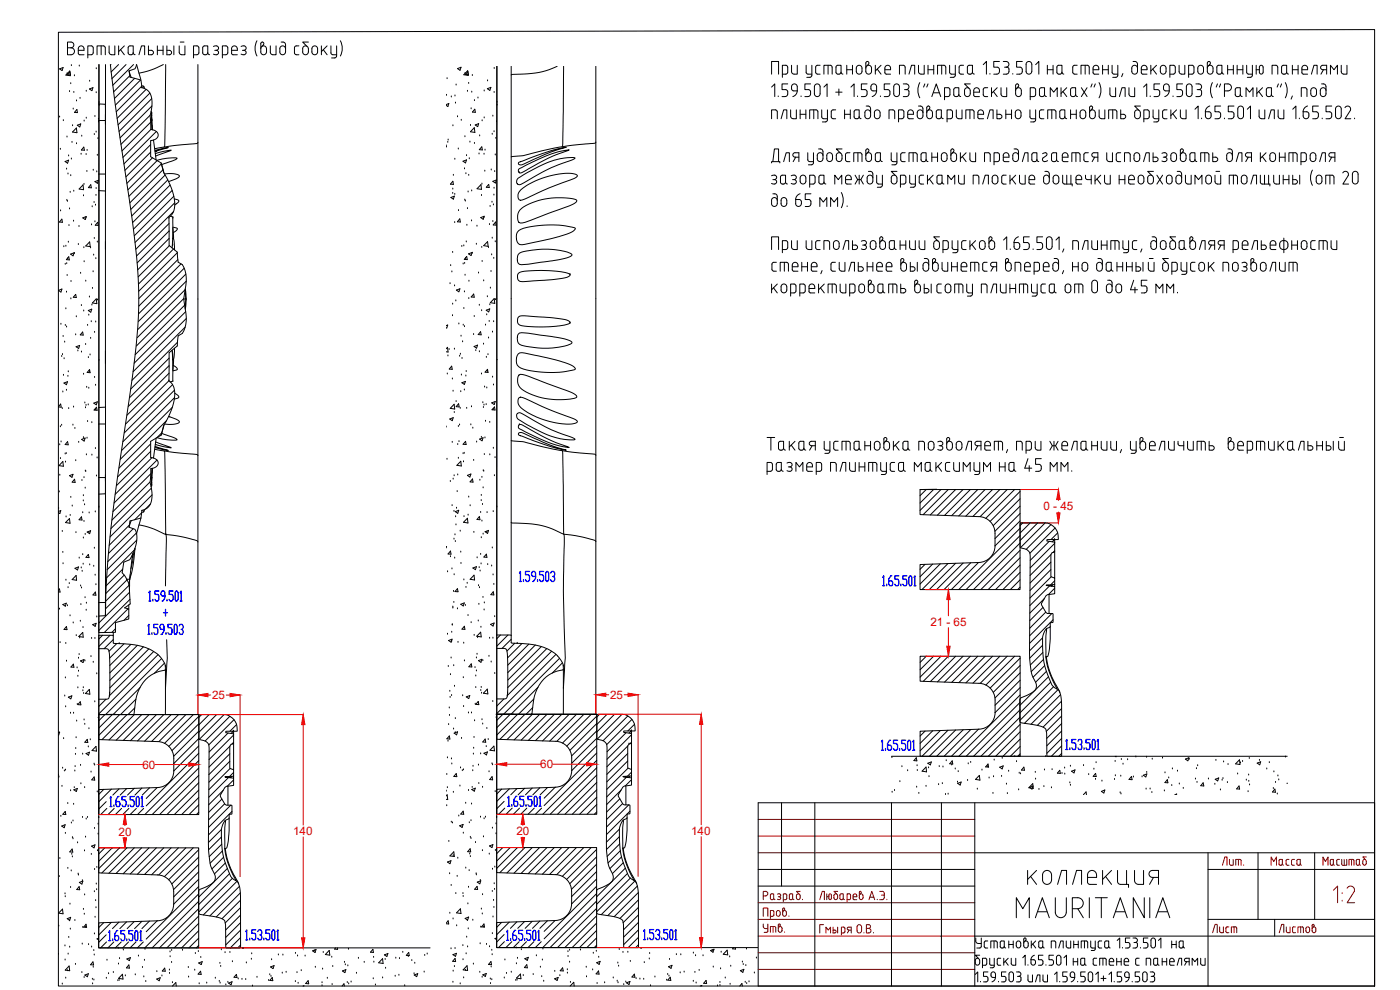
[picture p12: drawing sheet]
<svg xmlns="http://www.w3.org/2000/svg" width="420mm" height="297mm" viewBox="0 0 420 297" stroke-linecap="round" stroke-linejoin="round" font-family="sans-serif">
<defs><g id="words">
<g font-size="5.7" fill="#720000">
<text x="365.8" y="260.7">Лит.</text>
<text x="380.6" y="260.7">Масса</text>
<text x="396.2" y="260.7">Масштаб</text>
<text x="228.2" y="280.8">Утв.</text>
<text x="363" y="281.2">Лист</text>
</g>
<text font-size="5.7" x="383.1" y="281.2">Листов</text>
<g font-size="3.5" fill="#f00">
<text x="313.2" y="153.1">0 - 45</text>
<text x="279.2" y="187.8">21 - 65</text>
<text x="63.6" y="209.8">25</text>
<text x="183.1" y="209.7">25</text>
<text x="42.7" y="230.6">60</text>
<text x="162.2" y="230.5">60</text>
<text x="35.6" y="250.7">20</text>
<text x="88" y="250.6">140</text>
<text x="155" y="250.6">20</text>
<text x="207.4" y="250.5">140</text>
</g>
</g></defs>
<g fill="none" stroke="#000" stroke-width=".3">
<path d="M17.5 9.7l395-.8v287h-395zM20.3 12.6h1a.86 .86 0 0 1 .9 .9 .86 .86 0 0 1-.9 .8 1.05 1.05 0 0 1 1.1 1.1 1.05 1.05 0 0 1-1.1 1h-1zM20.3 14.3h1M21.4 19.7h.1M23.5 15.1h1.7a.91 .91 0 0 0-.6-1.3 .91 .91 0 0 0-1.1 .8v1.4l.5 .4M23.8 19.8h.1M24 16.4h1.2M26.4 16.4h1l.5-.3 .1-1.8-.3-.5h-1.3v3.6M29.7 19.4v11.8M29.7 19.4l-.1 265h99.5M30.4 13.8v2.6M31 13.8l.6 .5v2.1"/>
<path d="M31 13.8h-1.9v2.6M31.7 19.4l-.1 55.4M32.7 13.8l.1 2.2 .7 .4M33.1 19.4a1050.4 1050.4 0 0 0 6.5 46.1 144.1 144.1 0 0 1 .2 47.5 1003.9 1003.9 0 0 0-7 50.7l-.9 12-.3 9M33.3 19.4l-.2 .2M34.5 13.8v2.6h-1M35.6 19.4l-2.3 2.2M35.6 13.8v2.6M36.2 14.9l1.1 1.5M37.3 13.8l-1.7 1.7M37.8 19.4l-4.2 4.2M38.5 14l.5-.2h1v2.1a.79 .79 0 0 1-.8 .6 .79 .79 0 0 1-.7-.6z"/>
<path d="M40 15.9l.5 .5M40.1 19.4l-6.3 6.2M41.7 16.4l.8-2.6h.9v2.6M44.6 13.8v2.6h.8a.67 .67 0 0 0 .7-.6 .67 .67 0 0 0-.7-.7h-.8M47.2 15.1h1.7M47.2 13.8v2.6M48.9 13.8v2.6M49 19.4a24.6 24.6 0 0 1-7.3 2.6M49.7 19.4l-.1 19-.2 5.1-.2 .6M50.1 13.8v2.6h.7a.67 .67 0 0 0 .7-.6 .67 .67 0 0 0-.7-.7h-.7M52.2 13.8v2.6M53.8 13.8v2.2l.4 .4h1.3v-2.6"/>
<path d="M54.1 12.6h1.1M59.4 19.4v194.9l-19.4 .1h.2l.2-1.6a12.3 12.3 0 0 1 5.8-10.7l3.1-1a.71 .71 0 0 0 .3-1v-.2M59.7 15.9l-.3 .4-1.3 .1M59.7 14.3l-.3-.5h-1.3v3.6M59.7 14.3v1.6M60.9 14l.5-.2h1v2.1a.79 .79 0 0 1-.8 .6 .79 .79 0 0 1-.8-.6zM62.4 15.9l.5 .5M64.1 13.9a.83 .83 0 0 1 1.1-.1 .83 .83 0 0 1 .2 1.1l-.5 .2a.73 .73 0 0 1 .6 1 .73 .73 0 0 1-1.2 .2l-.2-.1M64.5 15.1h.4M66.7 16.4h1.1M67.8 13.8l.6 .5-.1 1.8-.5 .3M67.8 13.8h-1.1v3.6"/>
<path d="M69.5 15.1h1.7a.91 .91 0 0 0-.6-1.3 .91 .91 0 0 0-1.1 .8l.1 1.6 .4 .2h1.2M72.4 13.9a.82 .82 0 0 1 1.1-.1 .82 .82 0 0 1 .2 1.1l-.5 .2M72.7 15.1h.5M73.2 15.1a.72 .72 0 0 1 .6 1 .72 .72 0 0 1-1.2 .2l-.2-.1M77.1 12.2l-.5 2v1.3l.5 1.3M78.5 14l.5-.5a.47 .47 0 0 0-.1-.8 .47 .47 0 0 0-.6 .4v2.5a.85 .85 0 0 0 .8 .8 .85 .85 0 0 0 .9-.8v-1a.87 .87 0 0 0-.9-.8 .87 .87 0 0 0-.8 .8M81.1 13.8l.1 2.2 .7 .4M82.8 13.8v2.6h-.9M84.4 12.6a1.02 1.02 0 0 1 1.2 .5l.1 2.5a.87 .87 0 0 1-.9 .8 .87 .87 0 0 1-.8-.8v-1a.85 .85 0 0 1 .8-.8 .85 .85 0 0 1 .9 .8M89.7 13.8h-.8l-.5 .2v1.9l.2 .4 1.1 .1M92.5 14.6a.86 .86 0 0 0-.8-.8 .86 .86 0 0 0-.9 .8v1a.85 .85 0 0 0 .9 .8 .85 .85 0 0 0 .8-.8M92.6 12.6h-1.8l1.3 1.3"/>
<path d="M92.6 14.6v1M93.9 14a.86 .86 0 0 1 .9-.2 .86 .86 0 0 1 .5 .8v1a.86 .86 0 0 1-.8 .8 .86 .86 0 0 1-.9-.8v-1zM96.5 13.8v2.6M97 14.9l1.2 1.5M98.2 13.8l-1.7 1.7M99.3 13.8l.1 2.3 .5 .3h1.1M99.5 17.4h1M101 16.8l-.6 .6M101 13.8v3M102.1 12.2l.6 2-.1 1.3-.5 1.3M149.1 19.9v170.6M149.2 19.9l-.1 264.4h78.3"/>
<path d="M153.4 19.9v172.9l1.8 .2M167.2 19.9a33.1 33.1 0 0 1-13.7 2.5l-.1 .1M169.1 19.9l-.2 23.3-.2 .9M178.8 19.9v194.4h-19.4l.2-.1 .2-1.5a12.8 12.8 0 0 1 5-10.3l1.7-.8 2.2-.6a.71 .71 0 0 0 .4-1v-.2M237.6 19.6v2.2l.7 .4M239.3 19.6v2.7h-1M241.9 19.6v2.1l.6 .5M243.6 19.6v3.3l-.5 .3h-1M246.1 19.6h-.7l-.5 .3-.1 1.8 .6 .5M248.5 19.6v2.7M251.4 19.6l-.5 .5v1.6l.5 .5M251.5 19.6h.9v2.1"/>
<path d="M254.1 19.6v2.7M255.8 19.6v2.7M260.1 19.8l.5-.5a.47 .47 0 0 0-.1-.8 .47 .47 0 0 0-.7 .4v2.5a.86 .86 0 0 0 .9 .9 .86 .86 0 0 0 .9-.9v-.9M262.7 19.6v2.7M264.4 19.6l-1.7 1.7M275.7 19.6v2.2l.7 .4M277.4 19.6v2.7h-1M278.5 19.6v2.7M280.2 19.6v2.7M282.6 19.6v2.7M283.3 19.6l.5 .5v2.2M283.3 19.6h-1.9v2.7"/>
<path d="M285 19.6v2.1l.5 .5M286.7 19.6l-.1 3.3-.5 .3h-.9M289.2 19.6h-.8l-.5 .3-.1 1.8 .6 .5M295.1 19.4l.9-1v3.9M300 18.4h-1.8v1.8h1.3a1.15 1.15 0 0 1-.3 2M301.1 18.4h.8a.86 .86 0 0 1 .9 .9 .86 .86 0 0 1-.9 .9M306.8 18.4h-1.7v1.8h1.3a1.15 1.15 0 0 1-.4 2M307.9 19.3a.87 .87 0 0 1 .9-.9 .87 .87 0 0 1 .9 .9l-.1 2.1a.86 .86 0 0 1-.8 .9 .86 .86 0 0 1-.9-.9M308 19.3v2.1M310.8 19.4l1-1v3.9M314.3 19.6v2.7M316 19.6v2.7"/>
<path d="M322.5 19.6l-.6 .5v1.6l.6 .5M322.5 19.6h.8M325.7 19.6v2.7M330.9 19.6v2.7M332.6 19.6v2.7M333.8 19.6v2.1l.5 .5M335.5 19.6l-.1 3-.5 .6M340 18.4a1.02 1.02 0 0 1 1.3 .5l.1 2.5a.86 .86 0 0 1-.9 .9 .86 .86 0 0 1-.8-.9v-.9M345.4 19.6v2.7M347.1 19.6l-1.7 1.7M352.1 19.6l.6 .6-.1 1.8-.5 .2M352.1 19.6h-1v3.6"/>
<path d="M353.9 19.6v2.2l.7 .4M355.6 19.6v2.7h-1M362.6 19.8l.5-.5a.47 .47 0 0 0-.1-.8 .47 .47 0 0 0-.7 .4v2.5a.86 .86 0 0 0 .9 .9 .86 .86 0 0 0 .8-.9v-.9M368.4 19.6v2.7M370.1 19.6v2.7M371.3 19.6v2.7M373 19.6v2.7M374.1 19.6v2.1l.6 .5M375.9 19.6v3M377 19.6v2.7M387.9 19.6v2.7M389.6 19.6v2.7"/>
<path d="M402.5 19.6l.1 2.2 .7 .4M404.2 19.6v2.7h-.9M17.9 35.1h.1M17.9 20.7l1-.4-.3 .9zM19 36.2h.1M20.2 22.1h.1M20.9 27.5h.1M20.9 21.3l.2 1.4-1.3-.2zM21 21.6l.2 .9-.9-.1zM21.2 25.1h.1M21.8 37.7h.1M22 32.7h.1"/>
<path d="M22.2 27.7h.1M22.3 22.7h.1M22.9 38.4l.2 1.4-1.3-.2zM23 30.3h.1M23.1 32.9l.1 .9-.8-.1zM23.2 37.6l1-.4-.3 .9zM24 29.5h.1M25.3 36.3h.1M25.9 35.5h.1M25.9 27.4h.1M26.8 26.7l1.1-.4-.3 .9zM26.9 24.4h.1"/>
<path d="M28.5 35h.1M28.9 39.6h.1M28.9 27.8h.1M28.9 20.6h.1M29.5 35.8h.1M29.6 36.6h.1M29.7 31.2v5M29.7 36.2v16M29.7 31.2l1.9 .1M29.7 36.2h1.9M29.7 30.8h.1M29.8 31.6h.1"/>
<path d="M31.6 31.4v5.9M38.7 21.4l.7 1.8M38.9 22.7l-4.8 4.9M39.4 23.2l2.9 .8 .3 2.3a3.9 3.9 0 0 1 3 4.6v.6a21.9 21.9 0 0 0-.3 7.3 1.9 1.9 0 0 1 2.1 2.2l-.7 .7-1.5 .5v4.8l3.2 1.9a12.4 12.4 0 0 0 2.2 5.6 12.3 12.3 0 0 1 1.6 8.6l-.7 1.3-.8 .8 .1 8.4 2.4 2.1 .3 3a2.71 2.71 0 0 1 1.7 1.5 13.1 13.1 0 0 1 .1 8.3l-.2 1.2a19.5 19.5 0 0 1 .5 8.4l-.4 1.1a2.79 2.79 0 0 1-1.7 1.6l-.3 3-2.4 2-.1 8.5a5.2 5.2 0 0 1 1.6 5.8 23.9 23.9 0 0 1-3.2 7.6l-.7 2.9-3.2 1.8v4.8a1.96 1.96 0 0 1 2.3 2 2.37 2.37 0 0 1-2.2 1.4v1.1a23.4 23.4 0 0 0 .3 6.8 3.9 3.9 0 0 1-3 4.6l-.3 2.3M39.4 23.2l-.4-.1-.3-1.8 1.8-.7 .5-1.2 1.2 4.4M40.4 23.5l-6.1 6.1M42.2 24l-7.6 7.6M42.5 25.7l.6 .2M42.5 25.9l-7.6 7.6M42.6 26.3h.1M42.6 26.2v.1M43.1 25.9l.2 .6"/>
<path d="M43.1 25.9l.2 .5M43.9 26.8l-8.7 8.7M45 27.9l-9.6 9.6M45.1 34.6l-8.8 8.7M45.2 36.7l-8.6 8.6M45.3 33.5l.2 .1M45.3 38.8l-8.4 8.4M45.5 33.6l.2 5.3M45.5 34v.1M45.5 34.6h.1M45.5 29.6l-9.8 9.8M45.6 31.8l-9.6 9.6"/>
<path d="M45.6 36.1h.1M45.7 37.6v1.3M46.9 39.4l-9.7 9.8M133.9 31.4l.8-.3-.3 .9-.5-.4M134 28.6h.1M134.2 23.6h.1M135.4 29.1h.1M135.9 37.7h.1M136.5 28.8h.1M136.7 30.9h.1M136.9 25.5h.1M137.3 35h.1"/>
<path d="M137.3 20.6l1.1-.4-.4 .9zM138.4 36.1h.1M139.6 22h.1M140.3 27.4h.1M140.4 21.2l.1 1.4-1.3-.2zM140.4 21.5l.2 .9-.9-.1zM140.7 25h.1M141.2 37.6h.1M141.4 32.6h.1M141.6 27.7h.1M141.8 22.7h.1M142.3 38.3l.2 1.4-1.3-.2z"/>
<path d="M142.4 30.2h.1M142.5 32.8l.2 .9-.9-.1zM142.6 37.5l1.1-.4-.3 .9zM143.4 29.4h.1M144.7 36.2h.1M145.3 35.4h.1M145.3 27.3h.1M146.3 26.6l1-.4-.3 .9zM146.3 24.3h.1M147.9 34.8h.1M148.3 39.5h.1M148.3 27.7h.1"/>
<path d="M148.3 20.5h.1M149 36.5h.1M149.2 30.7h.1M149.2 31.5h.1M231.6 22.3v-3.9h2.1v3.9M231.6 26.1l.9-.9v3.8M232.7 33l.6 .5v2.1M232.7 33h-1.1v2.6M233.6 28.8v.2M234.4 35.6l.8-2.6h.9v2.6M234.8 22.3h1M235.8 22.2l.6-.5-.1-1.8-.5-.3h-1v3.6"/>
<path d="M236.4 25.2h-1.7v1.7h1a1.12 1.12 0 0 1 .8 .9 1.12 1.12 0 0 1-.6 1.1l-1.2 .1M237.3 33v2.2l.4 .4h1.3v-2.6M237.8 25.4a.86 .86 0 0 1 .9-.2 .86 .86 0 0 1 .6 .8v1.3l-1.3-.1-.4-.6zM239.3 27.3a1.83 1.83 0 0 1-1.4 1.7M240.1 34.3h1.8M240.1 33v2.6M240.4 28.8v.2M241.9 33v2.6M242.5 22.3h1.1M242.6 26.9a1.12 1.12 0 0 1 .7 .9 1.12 1.12 0 0 1-.5 1.1l-1.2 .1M243.3 25.2h-1.7v1.7h1M244.2 33v2.6"/>
<path d="M244.7 25.4a.86 .86 0 0 1 .9-.2 .86 .86 0 0 1 .5 .8v2.1a.86 .86 0 0 1-.8 .9 .86 .86 0 0 1-.9-.9v-2.1zM245.4 22.3h.7M245.4 33.5l-.5-.5h-1.9v2.6M245.5 33.5v2.1M246.6 33v2l.6 .6M246.8 36.6h1M247.2 35.6h1.1M247.3 26.1l.9-.9v3.8M248.3 33v3l-.6 .6M249.7 20.1l-.5-.5h-1.9v2.7M249.7 20.2v2.1M250 33l-.5 .5v1.6l.5 .5"/>
<path d="M250 35.6h.8M250 33h.8M250.8 27.7h1.9M251.5 22.3h.3M251.8 26.7v1.9M252.4 21.7l-.6 .5M252.4 21.7l.6 .5M253.5 34.3h1.7M253.5 33v2.6M254.1 20.9h1.7M255.2 33v2.6M255.4 26.1l.9-.9v3.8"/>
<path d="M257 20.5v.9a.86 .86 0 0 0 .8 .9 .86 .86 0 0 0 .9-.9v-.9M257 20.4a.86 .86 0 0 1 .8-.8 .86 .86 0 0 1 .9 .8M257.4 28.8v.2M257.8 35a.77 .77 0 0 1-.7 .7 .77 .77 0 0 1-.8-.6l.1-1.9 .5-.2h1v2.1l.5 .5M259.5 33.8a.86 .86 0 0 1 .9-.8 .86 .86 0 0 1 .9 .8M259.5 34.8a.86 .86 0 0 0 .9 .8 .86 .86 0 0 0 .9-.8M259.6 26.9a1.12 1.12 0 0 1 .7 .9 1.12 1.12 0 0 1-.6 1.1l-1.2 .1M259.6 33.8v1M259.8 20.4a.86 .86 0 0 1 .9-.8 .86 .86 0 0 1 .9 .8M259.9 31.8a1.02 1.02 0 0 1 1.3 .5l.1 2.5M260.2 25.2h-1.7v1.7h1.1M262 27.3h1.1"/>
<path d="M262.4 33.8a.86 .86 0 0 1 .9-.8 .86 .86 0 0 1 .8 .8M262.4 34.8a.86 .86 0 0 0 .9 .8 .86 .86 0 0 0 .8-.8M262.4 33.8v1M263.1 27.3a1.83 1.83 0 0 1-1.4 1.7M263.1 27.3v-1.3a.86 .86 0 0 0-.9-.8 .86 .86 0 0 0-.8 .8v.9l.6 .4M263.3 20.7l1.1 1.6M264.1 33.8v1M264.2 28.8v.2M265.4 29h.9M265.6 20.4a.86 .86 0 0 1 .8-.8 .86 .86 0 0 1 .9 .8M265.6 20.5v1.5l.4 .3h1.3M266.8 35.6v-2.6h1.1l.5 .2 .1 2.4"/>
<path d="M267.1 28.2l-.3 .5-.5 .3M267.1 25.2h-1.7v1.7l1.5 .2 .2 1.1M267.3 20.5v.4h-1.7M268.5 25.4a.86 .86 0 0 1 .9-.2 .86 .86 0 0 1 .5 .8v2.1a.86 .86 0 0 1-.8 .9 .86 .86 0 0 1-.9-.9v-2.1zM271.1 25.2h.8M271.3 35l-.3 .5-1.3 .1M271.3 33.5l-.3-.5h-1.3v3.6M271.3 33.5v1.6M271.5 26.9l1 .1a1.4 1.4 0 0 1 .1 1.7l-1.5 .3M271.6 20.1l-.2-.4-1.5-.1v2.7M271.7 20.2v2.1M271.9 25.2a.86 .86 0 0 1 .9 .8 .86 .86 0 0 1-.9 .9"/>
<path d="M272.4 34.3h1.7a.91 .91 0 0 0-.5-1.3 .91 .91 0 0 0-1.2 .8l.1 1.6 .4 .2h1.2M272.8 22.3l.8-2.7h.9v2.7M275.3 34.8a.86 .86 0 0 0 .8 .8 .86 .86 0 0 0 .9-.8M275.7 31.8h.5M276 24.8l-.5 1.9 .1 1.4 .4 1.3M276.2 31.8l.5 .2 .3 .6M277 32.6v2.2M277 33.8a.86 .86 0 0 0-.9-.8 .86 .86 0 0 0-.8 .8v1M277.6 25.2l-.4 .9M278.1 32.3a.48 .48 0 0 1 .7-.4 .48 .48 0 0 1 .1 .8M278.1 32.3v2.5M278.1 33.8a.86 .86 0 0 1 .9-.8 .86 .86 0 0 1 .8 .8v1"/>
<path d="M278.1 34.8a.86 .86 0 0 0 .9 .8 .86 .86 0 0 0 .8-.8M278.5 20.9h1.7M278.5 25.2l-.4 .9M278.9 32.7l-.5 .5M279.7 29l1.3-3.8 1.3 3.8M280.1 27.8h1.8M281.1 33.2l.4-.2h1v2.1a.79 .79 0 0 1-.8 .6 .79 .79 0 0 1-.7-.6zM282.5 35l.6 .6M283.5 29h1l.5-.3 .1-1.8-.3-.5-1.3-.1v3.6M284.2 35.6h1.1l.5-.3 .1-1.8-.3-.5h-1.4v3.6M285.6 22.3h1.1M286.3 26.6l.5-.3h1v2.1a.79 .79 0 0 1-.8 .6 .79 .79 0 0 1-.8-.6z"/>
<path d="M287 33l.1 2.2 .4 .4h1.2v-2.6M287.8 28.4l.5 .6M288.4 22.3h.8M289.7 26.6a.86 .86 0 0 1 .9-.2 .86 .86 0 0 1 .6 .8v.9a.85 .85 0 0 1-.9 .9 .85 .85 0 0 1-.8-.9v-.9zM289.9 35.6v-2.6h1.9l.4 .2 .1 2.4M290.9 22.3h.4M291.1 33v2.6M291.2 25.2h-1.7l1.2 1.2M291.8 21.7l-.5 .5M291.8 21.7l.6 .5M291.8 21.7v-2.1l-1.2 .1-.3 .4v1.6l.6 .5M292.2 27.7h1.7a.91 .91 0 0 0-.5-1.3 .91 .91 0 0 0-1.2 .8l.1 1.5 .4 .3h1.2"/>
<path d="M293.5 35.2l.2 .4h1.5M293.5 33.8a.92 .92 0 0 1 1.1-.8 .92 .92 0 0 1 .6 1.3h-1.7M293.5 33.8v1.4M295.6 26.3l-.5 .6v1.5l.5 .6M295.7 29h.7M295.7 26.3h.7M296.3 35.6l.8-2.6h.9v2.6M297.1 22.1v.2M297.6 26.3v2.7M298.1 27.5l1.2 1.5M298.2 22.3h1M299.2 33v2.6h.8a.67 .67 0 0 0 .7-.6 .67 .67 0 0 0-.7-.7h-.8"/>
<path d="M299.3 26.3l-1.7 1.7M300.4 26.3l.1 2.2 .4 .4 1.2 .1v-2.7M301.1 22.3h.9M301.5 20.2h1a1.4 1.4 0 0 1 .1 1.8l-.6 .2M301.9 34.3h1.7M301.9 33v2.6M303.6 33v2.6M304 22.1v.2M304.7 34.8a.86 .86 0 0 0 .9 .8 .86 .86 0 0 0 .8-.8M304.7 34.8v-1a.86 .86 0 0 1 .9-.8 .86 .86 0 0 1 .8 .8v1M305.1 22.3h.9M305.3 25.2l.4 .5-.6 .8"/>
<path d="M305.3 25.2l-.5 .5v2.4a.86 .86 0 0 0 .9 .9 .86 .86 0 0 0 .8-.9v-.9a.86 .86 0 0 0-.8-.9 .86 .86 0 0 0-.9 .9M309.1 33l.1 2.3 .5 .3h1.1M309.3 36.6h.9M310.8 28.4l-.3 .5-1.3 .1M310.8 26.9l-.3-.5-1.3-.1v3.6M310.8 36l-.6 .6M310.8 26.9v1.5M310.8 33v3M313.3 33h-1.1l-.2 .5v1.8l.5 .3h.8M313.5 28.4l-.6 .6M313.5 28.4l.5 .6M313.5 28.4v-2.1h-1l-.5 .6v1.5a.71 .71 0 0 0 .9 .6"/>
<path d="M314.3 20.9h1.7M314.4 35.6v-2.6h1.9l.5 .2 .1 2.4M315.2 29v-2.7l1 1.4 1.1-1.4v2.7M315.7 33v2.6M317.8 22.3h.3M318.1 33.2l.5-.2h1v2.1a.79 .79 0 0 1-.8 .6 .79 .79 0 0 1-.7-.6zM318.4 26.3v2.7M318.7 21.7l-.6 .5M318.7 21.7v-2.1l-1.2 .1-.3 .4v1.6l.5 .5M318.7 21.7l.6 .5M319 27.5l1.1 1.5M319.6 35l.5 .6"/>
<path d="M320.1 26.3l-1.7 1.7M321.3 33v2.6M321.3 34.3h1.7M322.5 22.3h.8M322.8 28.4a.77 .77 0 0 1-.8 .6 .77 .77 0 0 1-.7-.6l.1-1.8 .4-.3h1v2.1l.6 .6M323 33v2.6M324.1 34.8a.86 .86 0 0 0 .9 .8 .86 .86 0 0 0 .8-.8M324.1 34.8v-1a.86 .86 0 0 1 .9-.8 .86 .86 0 0 1 .8 .8l.1 1M324.4 22.3v-2.7h1.9l.5 .3 .1 2.4M324.5 26.3l1.7 2.7M326.2 26.3l-1.7 2.7M327 33.8a.86 .86 0 0 1 .8-.8 .86 .86 0 0 1 .9 .8v1"/>
<path d="M327 34.8a.86 .86 0 0 0 .8 .8 .86 .86 0 0 0 .9-.8M327 32.3a.48 .48 0 0 1 .7-.4 .48 .48 0 0 1 0 .8M327 32.3v2.5M327.8 25.2l-.4 .9M327.8 32.7l-.5 .5M328 20.4a.86 .86 0 0 1 .9-.8 .86 .86 0 0 1 .9 .8M328 20.5l.1 1.5 .4 .3h1.3M328.7 25.2l-.4 .9M329.8 20.5v.4h-1.8M329.8 24.8l.6 1.9-.1 1.4-.5 1.3M329.9 33v2.2l.4 .4h1.3v-2.6M330.9 20.9h1.7"/>
<path d="M333.1 26.3l.1 2.2 .4 .4 1.2 .1v-2.7M333.9 23.2h1M333.9 33v2.6M334.3 22.3h1.2M335.2 33.5l-.6-.5h-1.9v2.6M335.2 33.5v2.1M336 29l.7-2.7h1v2.7M336.3 33v2.6h.9a.67 .67 0 0 0 .6-.6 .67 .67 0 0 0-.6-.7h-.9M337 22.1l-.4 .9M338.8 26.3l.1 2.2 .4 .4 1.2 .1v-2.7M339.7 20.4a.86 .86 0 0 1 .8-.8 .86 .86 0 0 1 .9 .8M340.5 33.8a.86 .86 0 0 1 .9-.8 .86 .86 0 0 1 .8 .8"/>
<path d="M340.5 34.8a.86 .86 0 0 0 .9 .8 .86 .86 0 0 0 .8-.8M340.5 33.8v1M342.2 31.8h-1.7l1.3 1.3M342.2 33.8v1M342.5 20.5l.1 1.5 .4 .3h1.2M342.5 20.4a.86 .86 0 0 1 .9-.8 .86 .86 0 0 1 .8 .8M343.2 26.1l.9-.9v3.8M343.3 35.6h1l.5-.3 .1-1.8-.3-.5h-1.3v3.6M344.2 20.5v.4h-1.7M345.2 28.8v.2M345.9 20.7l1.2 1.6M346.1 33v2.3l.5 .3h1.2"/>
<path d="M346.2 36.6h1M347.8 33l-.1 3-.5 .6M348 25.2h-1.7v1.7h1.1a1.12 1.12 0 0 1 .7 .9 1.12 1.12 0 0 1-.5 1.1l-1.3 .1M348.2 20.4a.86 .86 0 0 1 .9-.8 .86 .86 0 0 1 .8 .8M348.2 20.5v.9a.86 .86 0 0 0 .9 .9 .86 .86 0 0 0 .8-.9v-.9M349.4 25.4a.86 .86 0 0 1 1-.2 .86 .86 0 0 1 .5 .8v1.3l-1.3-.1-.4-.6zM350.2 33h-.7l-.5 .2-.1 1.9 .3 .4 1 .1M350.9 27.3a1.83 1.83 0 0 1-1.3 1.7M351.1 22.3h1M351.4 33v2.6M352 34.1l1.1 1.5M352 28.8v.2"/>
<path d="M353.1 33l-1.7 1.7M354.2 33l.1 2.2 .4 .4h1.3v-2.6M354.9 25.2h-1.7v1.7h1a1.12 1.12 0 0 1 .8 .9 1.12 1.12 0 0 1-.6 1.1l-1.2 .1M356.3 25.4a.86 .86 0 0 1 .9-.2 .86 .86 0 0 1 .6 .8v2.1a.86 .86 0 0 1-.9 .9 .86 .86 0 0 1-.9-.9v-2.1zM356.7 22.3h1.1M357.7 22.2l.6-.5-.1-1.8-.5-.3h-1v3.6M358.6 32.8l1-1v3.8M358.9 25.2h.9a.86 .86 0 0 1 .8 .8 .86 .86 0 0 1-.8 .9M359.3 26.9l1 .1a1.4 1.4 0 0 1 .1 1.7l-1.5 .3M359.5 20.4a.86 .86 0 0 1 .8-.8 .86 .86 0 0 1 .9 .8M359.5 20.5v.9a.86 .86 0 0 0 .8 .9 .86 .86 0 0 0 .9-.9v-.9M360.6 35.4v.2"/>
<path d="M361.8 34.8a.86 .86 0 0 0 .8 .8 .86 .86 0 0 0 .9-.8M361.8 34.8v-1.3h1l.6 .4 .1 .9M362.3 20.4a.86 .86 0 0 1 .9-.8 .86 .86 0 0 1 .8 .8M363.1 31.8a1.83 1.83 0 0 0-1.4 1.7M363.9 24.8l-.6 1.9 .1 1.4 .5 1.3M365.4 25.2l-.4 .9M365.7 22.2l-.5-.5 .1-1.8 .4-.3h1v2.1l.6 .5M365.8 22.3h.3M366.3 34.9l-.4 .7h-1.3M366.3 31.8h-1.7v1.7l1.5 .2 .2 1.2M366.3 25.2l-.3 .9M366.7 21.7l-.6 .5"/>
<path d="M367.5 27.3h1a1.05 1.05 0 0 0 1.1-1.1 1.05 1.05 0 0 0-1.1-1h-1v3.8M367.5 35.4v.2M368.4 20.9h1.7M370.3 31.8h-1.7v1.7h1.1a1.12 1.12 0 0 1 .7 1 1.12 1.12 0 0 1-.5 1.1h-1.3M371.3 26.3l-.6 .6v1.5l.6 .6M371.3 26.3h.9v2.1M371.3 20.9h1.7M371.5 34.8v-2.1a.86 .86 0 0 1 .8-.9 .86 .86 0 0 1 .9 .9v2.1M371.5 34.8a.86 .86 0 0 0 .8 .8 .86 .86 0 0 0 .9-.8M372.2 28.4a.7 .7 0 0 1-.9 .6M372.2 28.4l.6 .6M374 29v-2.7l1 1.4 1-1.4v2.7"/>
<path d="M374.3 32.8l1-1v3.8M374.7 22.3h1.2M375.8 22.6l-.2 .5-1.3 .1M377 20.9h1M377.2 26.3v2.7M377.8 27.5l1.1 1.5M377.9 33v2.2l.4 .4h1.3v-2.6M378.9 26.3l-1.7 1.7M379.1 20.1a.56 .56 0 0 0-.6-.5 .56 .56 0 0 0-.5 .6v1.5a.56 .56 0 0 0 .5 .5 .56 .56 0 0 0 .6-.5M379.1 20.2v1.5M380.7 35.6l.8-2.6h.9v2.6M381.6 28.4a.77 .77 0 0 1-.8 .6 .77 .77 0 0 1-.8-.6l.1-1.8 .5-.3h1v2.1l.5 .6"/>
<path d="M381.8 22.3v-2.7h1.1l.5 .3 .1 2.4M383.6 33v2.2l.4 .4h1.3v-2.6M383.7 25.2l-.4 .9M384.6 25.2l-.4 .9M385.2 22.2l-.6-.5 .1-1.8 .5-.3h.9v2.1l.6 .5M385.2 22.3h.4M385.7 24.8l.6 1.9-.1 1.4-.5 1.3M386.1 21.7l-.5 .5M387.9 20.9h1.7M387.9 28.8l-.4 .9M388 32.8l.9-1v3.8M390 35.4v.2"/>
<path d="M390.5 29v-2.7h1.2l.5 .6v2.1M390.7 20.4a.86 .86 0 0 1 .9-.8 .86 .86 0 0 1 .8 .8M390.7 20.5l.1 1.5 .4 .3h1.2M391.1 34.8v-1.3h1l.7 .4v.9M391.1 34.8a.86 .86 0 0 0 .9 .8 .86 .86 0 0 0 .8-.8M392.4 31.8a1.83 1.83 0 0 0-1.3 1.7M392.4 20.5v.4h-1.7M393.6 22.3l.7-2.7h1v2.7M393.6 26.6a.86 .86 0 0 1 1-.2 .86 .86 0 0 1 .5 .8v.9a.86 .86 0 0 1-.9 .9 .86 .86 0 0 1-.8-.9v-.9zM395.6 34.9l-.4 .7h-1.2M395.7 31.8h-1.7v1.7l1.5 .2 .2 1.2M396.6 25.2a1.02 1.02 0 0 1 1.3 .4l.1 2.5a.86 .86 0 0 1-.9 .9 .86 .86 0 0 1-.9-.9v-.9a.86 .86 0 0 1 .9-.9 .86 .86 0 0 1 .9 .9"/>
<path d="M396.8 35.4v.2M397.2 20.9l-.8 1.4M398.1 20.9h-1.1a.67 .67 0 0 1-.7-.6 .67 .67 0 0 1 .7-.7h1.1v2.7M399.3 22.3v-2.7l1 1.3 1.1-1.3v2.7M399.7 31.8h-1.7v1.7h1a1.12 1.12 0 0 1 .7 1 1.12 1.12 0 0 1-.5 1.1h-1.2M400.8 34.8a.86 .86 0 0 0 .9 .8 .86 .86 0 0 0 .8-.8M400.8 34.8v-2.1a.86 .86 0 0 1 .9-.9 .86 .86 0 0 1 .8 .9v2.1M403.6 32.3a.9 .9 0 0 1 1.2-.4 .9 .9 0 0 1 .5 1.2l-1.6 2.5h1.7M406.5 35.4v.2M18.1 44.8h.1M19.5 48.5l1.1-.4-.3 .9zM20 50.7h.1"/>
<path d="M20.1 41.1h.1M20.4 52.2h.1M20.6 46.8h.1M21.1 57.7h.1M21.2 52.7h.1M21.4 47.7h.1M21.6 42.7h.1M22.1 57.4h.1M23 43.1h.1M24.3 46.3h.1M24.5 40.9h.1M24.9 55.5l.2 1.4-1.4-.2z"/>
<path d="M25.1 58.7h.1M25.1 44.1l.2 1-.9-.1zM25.2 55.3h.1M25.8 46.4h.1M26.1 51.4h.1M26.1 45.1h.1M27.2 55.4l.2 1-.9-.1zM28 51.1h.1M28.3 40.4h.1M28.5 54.5l1-.4-.3 .9zM28.8 58.6h.1M28.9 56.6h.1"/>
<path d="M29 51.6h.1M29.2 46.6h.1M29.4 41.6h.1M29.7 52.2v5M29.7 57.2v65.1M29.7 52.2h2M29.7 57.2l2 .1M45.2 43.4l-7.7 7.7M45.2 45.6l-7.4 7.5M45.8 47.3l-7.7 7.7M46.1 42l.7 6M46.5 45.1l4-.8-4 1.2 .4-.1"/>
<path d="M46.6 46.1l4.8-1-4.7 1.7M46.8 46h.1M46.8 44.5l-.2 .1M47.1 48.1a14.3 14.3 0 0 1 6-.6l-.7 .5-3.9 1.4M47.2 48.2l-8.8 8.7M48.4 48.9l.8 3.1M48.4 49.2l-9.7 9.7M48.9 50.9l-9.9 9.9M49.4 52.2l.7-.1a4.3 4.3 0 0 1 3.7 .7l-.9 .8-2.3 .9M49.6 52.5l-10.3 10.3M50.4 54l-10.8 10.8M51.1 55.5l-11.3 11.2"/>
<path d="M51.7 57.1l-11.6 11.6M52.2 58.9l-11.9 11.8M52.3 59.7l.8 .2a.5 .5 0 0 1 .6 .4 .5 .5 0 0 1-.4 .6l-.8 .6M59.4 42.7v.1a11.3 11.3 0 0 1-4.7 .6l-8.3 1.2M133.9 43.5v.5M134.4 42.7h.1M134.5 42h.1M135.3 59.3l1.1-.4-.3 .9zM135.9 58h.1M135.9 56.7h.1M135.9 54.4l.2 .9h-.9zM136.1 52.6h.1"/>
<path d="M136.5 58.3h.1M136.5 47.8h.1M137.5 44.7h.1M139 48.4l1-.4-.3 .9zM139.4 50.7h.1M139.5 41h.1M139.8 52.1h.1M140 46.7h.1M140.5 57.6h.1M140.7 52.6h.1M140.8 47.6h.1M141 42.6h.1"/>
<path d="M141.6 57.3h.1M142.4 43h.1M143.8 46.2h.1M144 40.8h.1M144.3 55.4l.2 1.4-1.3-.2zM144.5 58.7h.1M144.6 44.1l.2 .9-1-.1zM144.6 55.2h.1M145.3 46.3h.1M145.5 51.4h.1M145.6 45h.1M146.7 55.3l.1 1-.9-.1z"/>
<path d="M147.4 51h.1M147.7 40.3h.1M147.9 54.4l1.1-.4-.3 .9zM148.2 58.5h.1M148.3 56.5h.1M148.5 51.5h.1M148.6 46.5h.1M148.8 41.5h.1M155.4 53.5a36.7 36.7 0 0 1 14.3-6.1l1.9-.1 1 .1-1.2 .7a58.1 58.1 0 0 0-15 7.2 1 1 0 0 1-1.3-.4 1 1 0 0 1 .3-1.4zM155.6 48.8l4.3-1.7a43.5 43.5 0 0 1 10-2.9l-.2 .1a65.5 65.5 0 0 0-12.7 5 .81 .81 0 0 1-.8 .2 .81 .81 0 0 1-.6-.7zM155.7 50.7l.8-.4a39.1 39.1 0 0 1 14.3-5.3l-.2 .1a62 62 0 0 0-14.2 6.8h-.2a.7 .7 0 0 1-.6-.4 .7 .7 0 0 1 .1-.8zM155.9 51.8h.1"/>
<path d="M156.3 57a23.2 23.2 0 0 1 16.2-4.8l.3 .1a.48 .48 0 0 1 .5 .5 .48 .48 0 0 1-.5 .5l-1 .5a126.8 126.8 0 0 0-15.1 6.2 .94 .94 0 0 1-1-.2 .94 .94 0 0 1-.3-1l.2-.9zM178.8 42.6v.1a5 5 0 0 1-3.1 .5 105.5 105.5 0 0 0-19.3 3.6l-3 .3M231.5 52.7a.82 .82 0 0 1 1.2-.1 .82 .82 0 0 1 .2 1.1l-.5 .2M231.6 48.9v-.4h2.4v.4M231.9 48.5l.5-3.8h1.3v3.8M231.9 58.2a1.02 1.02 0 0 1 1.3 .4l.1 2.5a.87 .87 0 0 1-.9 .8 .87 .87 0 0 1-.9-.8l.1-1M231.9 53.9h.5M232.4 53.9a.74 .74 0 0 1 .6 1 .74 .74 0 0 1-1.2 .2l-.3-.1M234.2 54.6l.6 .6M234.8 52.6l-.6 .5v1.6M234.8 52.6h1v2.1M234.8 55.2h.4"/>
<path d="M235.2 55.2l.6-.6 .5 .6M235.2 48.5l.7-2.7h1v2.7M237.5 52.7a.82 .82 0 0 1 1.1-.1 .82 .82 0 0 1 .2 1.1l-.5 .2a.74 .74 0 0 1 .6 1 .74 .74 0 0 1-1.2 .2l-.2-.1M237.8 53.9h.5M238.6 47.1a.67 .67 0 0 1-.7-.6 .67 .67 0 0 1 .7-.7h1.2v2.7M238.6 47.2h1.2M238.8 59.9v1.2a.86 .86 0 0 0 .8 .8 .86 .86 0 0 0 .9-.8M238.8 59.9h1.3l.4 .6M238.8 47.2l-.8 1.3M240.1 58.1a1.83 1.83 0 0 0-1.3 1.8M240.1 54.4a.86 .86 0 0 0 .9 .8 .86 .86 0 0 0 .9-.8M240.1 54.4v-1a.86 .86 0 0 1 .9-.9 .86 .86 0 0 1 .9 .9v1"/>
<path d="M242.4 45.8l.1 2.4 .5 .3h1.1M243.4 58.2h-1.7v1.7h1.2l.5 .6M244.1 45.8l-.1 3.4-.4 .2-1 .1M244.6 54.6l-.3 .5-1.3 .1M244.6 54.7l-.1-1.9-.5-.2h-1v3.6M245.7 44.7a1.02 1.02 0 0 1 1.2 .4l.1 2.5a.87 .87 0 0 1-.9 .9 .87 .87 0 0 1-.8-.9v-.9a.85 .85 0 0 1 .8-.9 .85 .85 0 0 1 .9 .9M245.8 54.6a.78 .78 0 0 0 .7 .6 .78 .78 0 0 0 .8-.6l.6 .6M245.8 54.7v-1.9l.5-.2h1v2.1M248.4 46.1a.86 .86 0 0 1 .9-.2 .86 .86 0 0 1 .5 .8v.9a.85 .85 0 0 1-.8 .9 .85 .85 0 0 1-.9-.9v-.9zM250.5 55.2v-2.6l1.1 1.3 1-1.3v2.6M251.2 46.1a.86 .86 0 0 1 1-.2 .86 .86 0 0 1 .5 .8v.9a.85 .85 0 0 1-.9 .9 .85 .85 0 0 1-.8-.9v-.9zM252.5 57.8l.6 1.9-.1 1.3-.5 1.3"/>
<path d="M252.7 44.7h-1.7l1.2 1.2M253.8 53.9h1.7a.92 .92 0 0 0-.6-1.3 .92 .92 0 0 0-1.2 .8l.1 1.6 .4 .2h1.3M254.3 45.8l-.6 .6v1.5l.6 .6M254.3 45.8h.8M254.3 48.5h.8M256.2 48.5v-2.7h1.9l.6 .6v2.1M256.6 52.6l.8 1.3-.8 1.3M257.4 53.9h.9M257.5 45.8v2.7M257.9 52.6v2.6M259.1 52.6l-.8 1.3 .8 1.3M260.1 46l.5-.5a.47 .47 0 0 0-.1-.8 .47 .47 0 0 0-.7 .4v2.5a.86 .86 0 0 0 .9 .9 .86 .86 0 0 0 .9-.9v-.9a.86 .86 0 0 0-.9-.9 .86 .86 0 0 0-.9 .9"/>
<path d="M260.2 53.4a.86 .86 0 0 1 .9-.9 .86 .86 0 0 1 .8 .9M260.2 54.4a.86 .86 0 0 0 .9 .8 .86 .86 0 0 0 .8-.8M260.2 53.4v1M260.6 51.4a1.02 1.02 0 0 1 1.3 .5v.3M262 52.2v2.2M263.1 52.6v2.1M263.1 54.6l.3 .5 1.4 .1M264.2 47.9a.77 .77 0 0 1-.7 .6 .77 .77 0 0 1-.8-.6l.1-1.8 .5-.3h.9v2.1l.6 .6M264.8 55.6l-.3 .5-1.2 .1M264.8 52.6v3M267.5 54.4a.86 .86 0 0 0 .8 .8 .86 .86 0 0 0 .9-.8M267.5 45.8v2.4l.5 .3h1.2"/>
<path d="M267.5 54.4v-1a.86 .86 0 0 1 .8-.9 .86 .86 0 0 1 .9 .9v1M269.2 48.9l-.3 .5-1.2 .1M269.2 45.8v3.1M269.2 51.4h-1.7l1.2 1.2M270.9 45.8l-.6 .6v1.5l.6 .6M270.9 45.8h.8M270.9 48.5h.8M271.8 54.6l-.2 .5-1.4 .1M271.9 54.7l-.1-1.9-.5-.2h-1.1v3.6M272.8 48.5v-2.7h1.9l.6 .6v2.1M273 54.6l.3 .5 1.4 .1M273 52.6v2.1"/>
<path d="M274 45.8v2.7M274.7 55.6l-.3 .5-1.2 .1M274.7 52.6v3M275.9 54.6l.2 .5 1.1 .1M276.7 45.9l1.2-.1v2.1a.79 .79 0 0 1-.7 .6 .79 .79 0 0 1-.8-.6v-1.5zM277.2 52.6h-.8l-.5 .2v1.9M277.9 47.9l.6 .6M278.3 52.6v2.6M278.9 53.7l1.2 1.5M279.7 47.2h1.7M279.7 45.8v2.7M280.1 52.6l-1.8 1.7"/>
<path d="M281.2 54.6l.6 .6M281.4 45.8v2.7M281.8 52.6l-.6 .5v1.6M281.8 52.6h.9v2.1M281.8 55.2h.4M282.1 55.2l.6-.6 .6 .6M282.8 46.1a.86 .86 0 0 1 .9-.2 .86 .86 0 0 1 .5 .8v.9a.86 .86 0 0 1-.8 .9 .86 .86 0 0 1-.9-.9v-.9zM284.4 55.2v-2.6l1.1 1.3 1-1.3v2.6M285.7 46l.4-.5a.47 .47 0 0 0 0-.8 .47 .47 0 0 0-.7 .4v2.5a.86 .86 0 0 0 .8 .9 .86 .86 0 0 0 .9-.9v-.9a.86 .86 0 0 0-.9-.9 .86 .86 0 0 0-.8 .9M287.7 52.6v2.2l.4 .4h1.3v-2.6M288.2 45.8v2.7M288.8 47l1.1 1.5"/>
<path d="M289.9 45.8l-1.7 1.7M291.1 45.8v2.2l.4 .4 1.3 .1v-2.7M292.1 55.2v-2.6h1.1l.5 .2 .1 2.4M294.9 55.2l.8-2.6h.9v2.6M295.5 48.5v-2.7h1.1l.6 .6v2.1M297.8 54.4a.86 .86 0 0 0 .8 .8 .86 .86 0 0 0 .9-.8M298.3 48.5h1.1l.5-.3 .1-1.8-.3-.5-1.4-.1v3.7M299.5 53.4a.86 .86 0 0 0-.9-.9 .86 .86 0 0 0-.8 .9v1M299.5 53.4v1M300.6 54.6l.6 .6M301.1 47.2h1.7a.92 .92 0 0 0-.6-1.3 .92 .92 0 0 0-1.1 .8v1.5l.5 .3h1.2M301.2 52.6l-.6 .5v1.6"/>
<path d="M301.2 55.2h.8M301.2 52.6h.8M303.1 52.6v2.6M303.7 53.7l1.1 1.5M304.3 44.7a1.02 1.02 0 0 1 1.3 .4l.1 2.5a.87 .87 0 0 1-.9 .9 .87 .87 0 0 1-.9-.9l.1-.9a.85 .85 0 0 1 .8-.9 .85 .85 0 0 1 .8 .9M304.8 52.6l-1.7 1.7M306 52.6v2.2l.4 .4h1.3v-2.6M306.8 48.5l.8-2.7h.9v2.7M308.8 53.9h1.7a.92 .92 0 0 0-.5-1.3 .92 .92 0 0 0-1.2 .8l.1 1.6 .4 .2h1.2M311.2 47.9a.77 .77 0 0 1-.8 .6 .77 .77 0 0 1-.7-.6v-1.8l.5-.3h1v2.1l.6 .6M312.9 46.1l1-.2 .3 .4-.2 .4M313.2 54.4a.86 .86 0 0 0 .8 .8 .86 .86 0 0 0 .9-.8"/>
<path d="M313.6 51.4a1.02 1.02 0 0 1 1.2 .5l.1 .3M314 46.7l-.9 .6a.74 .74 0 0 0 0 1.1 .74 .74 0 0 0 1-.1l.3-.1M314.9 53.4a.86 .86 0 0 0-.9-.9 .86 .86 0 0 0-.8 .9v1M314.9 52.2v2.2M315.9 45.9l1.2-.1v2.1a.79 .79 0 0 1-.8 .6 .79 .79 0 0 1-.7-.6v-1.5zM316 53.4a.86 .86 0 0 1 .9-.9 .86 .86 0 0 1 .9 .9v1M316 54.4a.86 .86 0 0 0 .9 .8 .86 .86 0 0 0 .9-.8M316.1 53.4v1M317.1 47.9l.6 .6M318.8 47.2h1.7a.92 .92 0 0 0-.5-1.3 .92 .92 0 0 0-1.2 .8l.1 1.5 .4 .3h1.2M318.9 52.6v2.1M318.9 54.6l.6 .6h2.3v.6"/>
<path d="M320.1 52.6v2.6M321.4 52.6v2.6M321.7 48.5v-2.7h1.9l.5 .6v2.1M322.9 45.8v2.7M322.9 53.9h1.7a.92 .92 0 0 0-.5-1.3 .92 .92 0 0 0-1.2 .8l.1 1.6 .4 .2h1.2M325.8 52.6v.7l.3 .5 1.4 .1M326.6 45.8h-.7l-.5 .3-.1 1.8 .3 .5 1 .1M327.5 52.6v2.6M328.3 47.1a.67 .67 0 0 1-.6-.6 .67 .67 0 0 1 .6-.7h1.2v2.7M328.3 47.2h1.2M328.5 47.2l-.7 1.3M328.6 52.6v2.6"/>
<path d="M329.2 53.7l1.1 1.5M330.3 52.6l-1.7 1.7M331.5 52.6l.1 2.2 .4 .4h1.2v-2.6M332.1 45.8l.1 2.2 .4 .4 1.3 .1v-2.7M335.9 53.9h1.7M335.9 52.6v2.6M336.3 45.8h-.7l-.5 .3-.1 1.8 .3 .5 1 .1M337.5 48.5v-2.7h1.1l.6 .6v2.1M337.6 52.6v2.6M338.7 54.7l.2 .4 1.5 .1M338.7 53.4a.86 .86 0 0 1 .9-.9 .86 .86 0 0 1 .8 .9M338.7 53.4v1.3"/>
<path d="M340.4 53.4v.5h-1.7M340.6 46.1a.86 .86 0 0 1 .9-.2 .86 .86 0 0 1 .5 .8v.9a.85 .85 0 0 1-.8 .9 .85 .85 0 0 1-.9-.9v-.9zM341.6 54.4a.86 .86 0 0 0 .8 .8 .86 .86 0 0 0 .9-.8M343.2 48.5l.8-2.7h.9v2.7M343.3 53.4a.86 .86 0 0 0-.9-.9 .86 .86 0 0 0-.8 .9v1M343.3 53.4v1M344.4 54.4a.86 .86 0 0 0 .9 .8 .86 .86 0 0 0 .8-.8M346.1 45.8v2.7h.8M346.1 47.2h.8M346.1 53.4a.86 .86 0 0 0-.8-.9 .86 .86 0 0 0-.9 .9v1M346.2 51.4h-1.8l1.3 1.2M346.2 53.4v1"/>
<path d="M346.9 47.1a.67 .67 0 0 1 .7 .7 .67 .67 0 0 1-.7 .7M347.2 52.6l1.7 2.6M348.7 46a.82 .82 0 0 1 1.1-.1 .82 .82 0 0 1 .2 1l-.4 .2a.73 .73 0 0 1 .5 1.1 .73 .73 0 0 1-1.1 .2l-.3-.1M348.9 52.6l-1.7 2.6M349.1 47.2h.5M350.1 54.4v-1a.86 .86 0 0 1 .8-.9 .86 .86 0 0 1 .9 .9v1M350.1 54.4a.86 .86 0 0 0 .8 .8 .86 .86 0 0 0 .9-.8M351.6 46.1a.86 .86 0 0 1 1-.2 .86 .86 0 0 1 .5 .8v.9a.85 .85 0 0 1-.9 .9 .85 .85 0 0 1-.8-.9v-.9zM352.9 54.4a.86 .86 0 0 0 .9 .8 .86 .86 0 0 0 .8-.8M353.3 51.4a1.02 1.02 0 0 1 1.2 .5l.1 .3M354.6 53.4a.86 .86 0 0 0-.8-.9 .86 .86 0 0 0-.9 .9v1M354.6 52.2v2.2"/>
<path d="M355 45.5a.47 .47 0 0 0-.1-.8 .47 .47 0 0 0-.7 .4v2.5a.85 .85 0 0 0 .9 .9 .85 .85 0 0 0 .8-.9l.1-.9a.87 .87 0 0 0-.9-.9 .87 .87 0 0 0-.9 .9M355 45.5l-.5 .5M355.8 52.6v2.2l.4 .4h1.3v-2.6M357.2 46.1l.5-.3h.9v2.1a.79 .79 0 0 1-.7 .6 .79 .79 0 0 1-.8-.6zM358.6 47.9l.6 .6M358.6 55.2v-2.6l1.1 1.3 1-1.3v2.6M361.6 45.8v2.7M361.9 54.4a.86 .86 0 0 0 .8 .8 .86 .86 0 0 0 .9-.8M361.9 54.4v-1a.86 .86 0 0 1 .8-.9 .86 .86 0 0 1 .9 .9v1M362.8 46.4l-.6-.6h-1.9v2.7M362.8 46.4v2.1M364 45.8v2.7h.8a.67 .67 0 0 0 .7-.7 .67 .67 0 0 0-.7-.7"/>
<path d="M364 47.2h.8M364.6 52.6l.1 2.2 .4 .4h1.3v-2.6M364.9 51.4h1.2M368.5 44.7h.6M368.9 55.2v-2.6h1.9l.5 .2 .1 2.4M369.1 44.7l.5 .2 .2 .5M369.8 46.7a.86 .86 0 0 0-.8-.9 .86 .86 0 0 0-.9 .9l.1 .9a.85 .85 0 0 0 .8 .9 .85 .85 0 0 0 .8-.9M369.9 45.5v2.1M370.2 52.6v2.6M371 48.5l.8-2.7h.9v2.7M372.5 54.4v-1a.86 .86 0 0 1 .9-.9 .86 .86 0 0 1 .8 .9v1M372.5 54.4a.86 .86 0 0 0 .9 .8 .86 .86 0 0 0 .8-.8"/>
<path d="M374.4 45.8a.67 .67 0 0 0-.6 .7 .67 .67 0 0 0 .6 .6M374.4 47.2h1.2M374.4 45.8h1.2v2.7M374.6 47.2l-.7 1.3M375.4 55.2l.8-2.6h.9v2.6M378.2 54.6l.6 .6h2.3v.6M378.2 45.8v2.7M378.2 52.6v2.1M378.8 47l1.2 1.5M379.5 52.6v2.6M380 45.8l-1.8 1.7M380.7 52.6v2.6"/>
<path d="M381.3 46.1a.86 .86 0 0 1 1-.2 .86 .86 0 0 1 .5 .8v.9a.85 .85 0 0 1-.8 .9 .85 .85 0 0 1-.9-.9v-.9zM382.2 52.6l.1 2.2 .4 .4h1.3v-2.6M384 47.2h1.7M384 45.8v2.7M385.1 53.9h1.7M385.1 52.6v2.6M385.7 45.8v2.7M386.8 52.6v2.6M388 52.6v2.6h.7a.67 .67 0 0 0 .7-.7 .67 .67 0 0 0-.7-.6h-.7M388 45.8v2.7M389.3 46.4l-.6-.6h-1.9v2.7M389.3 46.4v2.1"/>
<path d="M390.1 52.6v2.6M390.4 48.5h1.1l.5-.3v-1.8l-.2-.5-1.4-.1v3.7M393.4 46.1a.86 .86 0 0 1 1-.2 .86 .86 0 0 1 .5 .8v.9a.86 .86 0 0 1-.8 .9 .86 .86 0 0 1-.9-.9v-.9zM393.9 51l-.6 2 .1 1.3 .5 1.3M395 54.4a.86 .86 0 0 0 .9 .8 .86 .86 0 0 0 .8-.8M395 54.4v-1a.86 .86 0 0 1 .9-.9 .86 .86 0 0 1 .8 .9v1M396 48.5l.8-2.7h1v2.7M397.9 55.2v-2.6h1.9l.4 .2 .1 2.4M399.1 52.6v2.6M399.5 47.1a.67 .67 0 0 1-.7-.6 .67 .67 0 0 1 .7-.7h1.1v2.7M399.5 47.2h1.1M399.7 47.2l-.8 1.3"/>
<path d="M403 51.9a.9 .9 0 0 1 1.2-.4 .9 .9 0 0 1 .4 1.1l-1.6 2.6h1.7M405.9 54.4a.86 .86 0 0 0 .8 .8 .86 .86 0 0 0 .9-.8M405.9 52.3a.86 .86 0 0 1 .8-.9 .86 .86 0 0 1 .9 .9M405.9 52.3v2.1M407.6 52.3v2.1M18.2 63.3h.1M18.6 65.8l.1 .9-.9-.1zM19.2 74h.1M19.6 79.3h.1M19.8 73.9h.1M20 79.1h.1M20.1 60.1h.1"/>
<path d="M20.2 60.4h.1M20.3 77.7h.1M20.5 72.7h.1M20.6 77l.2 1-.9-.1zM20.7 67.7h.1M20.9 62.7h.1M21.2 76.2l1-.4-.3 1zM22.1 66.4h.1M22.3 76.1h.1M23.5 73.4h.1M23.7 68h.1M24.8 65.4l1.1-.4-.3 .9z"/>
<path d="M25.2 74.3h.1M25.3 78.5h.1M25.8 65.4h.1M26.9 72.6l.2 1.4-1.4-.2zM27.2 74.4h.1M27.5 67.5h.1M27.7 62h.1M28.1 76.5h.1M28.2 60.8h.1M28.3 71.6h.1M28.5 66.6h.1M28.7 61.6h.1"/>
<path d="M28.8 77.6h.1M29.2 72.6h.1M29.3 66.7l.2 .9h-.9zM31.6 72.5v36.6M50.7 65.2v.3M50.7 67.1l-9.7 9.7M50.8 69.3l-9.6 9.6M50.8 71.5l-9.5 9.5M50.8 73.7l-9.3 9.4M51.1 64.9l.8 .2M51.8 71.6l.3 .1 .1 .5 .2 2.8M51.9 73.2l-.2 .6"/>
<path d="M51.9 68.4l.2 3-.3 .1 .3-.1M51.9 65.1l-.3 9.3M51.9 68.2l1.2 .3a1.23 1.23 0 0 1-1.1 1.3M51.9 65.1v.4M52.1 63.5l-11.3 11.3M52.1 74.7l-10.5 10.5M52.4 60.9l-11.8 11.8M53 61.1l-.1 .1M53.2 75.8l-11.6 11.6M53.4 77.9l-11.7 11.7M54.3 79.2l-12.6 12.6M135.3 79.7h.1"/>
<path d="M135.8 75.7h.1M136.5 66.8h.1M137.6 63.2h.1M138 65.7l.2 .9-.9-.1zM138.6 73.9h.1M139 79.2h.1M139.2 73.8h.1M139.4 79h.1M139.5 60h.1M139.7 60.3h.1M139.7 77.6h.1M139.9 72.6h.1"/>
<path d="M140.1 76.9l.1 1-.9-.1zM140.1 67.6h.1M140.3 62.6h.1M140.6 76.2l1.1-.4-.3 .9zM141.5 66.3h.1M141.8 76h.1M143 73.3h.1M143.2 67.9h.1M144.3 65.3l1-.4-.3 .9zM144.6 74.2h.1M144.7 78.5h.1M145.2 65.3h.1"/>
<path d="M146.3 72.5l.2 1.4-1.3-.2zM146.6 74.3h.1M146.9 67.4h.1M147.1 61.9h.1M147.6 76.5h.1M147.7 60.7h.1M147.7 71.5h.1M147.9 66.5h.1M148.1 61.5h.1M148.2 77.5h.1M148.6 72.5h.1M148.7 66.6l.2 .9h-.9z"/>
<path d="M155.6 69.2a18.8 18.8 0 0 1 8.7-1.7 21 21 0 0 1 8.4 1v.1a3.6 3.6 0 0 1-2.7 1.7 86.9 86.9 0 0 1-13.6 3.1 2.37 2.37 0 0 1-1.4-3.1zM155.7 76.2l.1-.1a20.8 20.8 0 0 1 8.7-1.3 13.3 13.3 0 0 1 7.1 1.5l.1 .2a8.5 8.5 0 0 1-5.1 1.6l-5.1 .7a14.3 14.3 0 0 1-5.6 .5 2.59 2.59 0 0 1-.2-3.1zM156.1 63a19.6 19.6 0 0 1 13.5-3.6l2.2 .2a1.09 1.09 0 0 1 1.3 .7l-.2 .3a53.8 53.8 0 0 1-9.9 4l-5.8 2.2a1.41 1.41 0 0 1-1.6-.3 1.41 1.41 0 0 1-.3-1.6l.2-.8zM231.5 60.1a.86 .86 0 0 1 .9-.8 .86 .86 0 0 1 .9 .8M231.6 74.9v-3.8h2.1v3.8M231.7 79.3v1.5l.5 .6M233 78.7l-1.1 .1-.2 .5M234.4 60.1a.86 .86 0 0 1 .9-.8 .86 .86 0 0 1 .8 .8M234.4 60.1v1a.86 .86 0 0 0 .9 .8 .86 .86 0 0 0 .8-.8v-1M234.8 74.9h1l.5-.3 .1-1.8-.3-.5-1.3-.1v3.6M235.4 78.7v2.7M236.6 79.3l-.6-.6h-1.9v2.7"/>
<path d="M236.6 79.3v2.1M237.6 72.2v2.2l.4 .4 1.3 .1v-2.7M237.8 79.6v1.5l.4 .3h1.3M237.8 79.6a.86 .86 0 0 1 .8-.9 .86 .86 0 0 1 .9 .9M239.5 79.6v.4h-1.7M240.5 60.5v.6M240.6 78.7v2.7M241.7 62h.9M241.9 72.2l.1 2.2 .4 .4 1.2 .1v-2.7M242.3 78.7v2.7M243.4 61.2l-.3 .5-.5 .2M243.4 60.5v.7"/>
<path d="M243.5 79.6v1.5l.5 .3h1.2M243.5 79.6a.86 .86 0 0 1 .8-.9 .86 .86 0 0 1 .9 .9M245.2 79.6v.4h-1.7M246 62v-2.7l1.1 1.3 1-1.3v2.7M246.1 72.2h-.7l-.5 .3-.1 1.8 .3 .5 1 .1M249 72.8l-.3-.5-1.4-.1v2.7M249 72.8v2.1M249.3 62v-2.7l1 1.3 1.1-1.3v2.7M249.4 79.3v1.5l.5 .6M249.9 78.7l-.5 .6M250 78.7h.7M250.4 72.4a.86 .86 0 0 1 .9-.1 .86 .86 0 0 1 .5 .7v1a.86 .86 0 0 1-.8 .9 .86 .86 0 0 1-.9-.9v-1z"/>
<path d="M251.9 78.7v2.2l.7 .5M253 74.9l.7-2.7h1v2.7M253.6 78.7v2.7h-1M254.2 61.8v.2M255.8 72.2v2.7h.9M255.8 73.5h.9M256.7 73.5a.67 .67 0 0 1 .7 .7 .67 .67 0 0 1-.7 .7M257.6 78.7v2.7h.8M258.5 72.4a.82 .82 0 0 1 1.1-.2 .82 .82 0 0 1 .2 1.1l-.4 .2M258.9 73.5h.5M259.4 73.5a.74 .74 0 0 1 .5 1.1 .74 .74 0 0 1-1.1 .2l-.3-.1M260.2 78.7v2.7"/>
<path d="M261.4 72.4a.86 .86 0 0 1 1-.1 .86 .86 0 0 1 .5 .7v1a.86 .86 0 0 1-.9 .9 .86 .86 0 0 1-.8-.9v-1zM262 78.7v2.7M263.1 79.6l.1 1.5 .4 .3h1.2M263.1 79.6a.86 .86 0 0 1 .9-.9 .86 .86 0 0 1 .8 .9M264.3 72.4l.5-.5a.47 .47 0 0 0-.1-.8 .47 .47 0 0 0-.7 .4v2.5a.86 .86 0 0 0 .9 .9 .86 .86 0 0 0 .8-.9v-.9a.86 .86 0 0 0-.8-.9 .86 .86 0 0 0-.9 .8M264.8 79.6v.4h-1.7M266 79.6v1.5l.4 .3h1.3M266 79.6a.86 .86 0 0 1 .8-.9 .86 .86 0 0 1 .9 .9M267.7 79.6v.4h-1.7M268.4 74.3a.77 .77 0 0 1-.8 .6 .77 .77 0 0 1-.7-.6l.1-1.8 .5-.3h.9v2.1l.6 .6M270.1 73.5h1.7M270.1 72.2v2.7"/>
<path d="M270.3 79.6a.86 .86 0 0 1 .9-.9 .86 .86 0 0 1 .9 .9M270.8 77.6l.5 .5-.7 .8M270.8 77.6l-.5 .4v2.5a.86 .86 0 0 0 .9 .9 .86 .86 0 0 0 .9-.9v-.9M271.8 72.2v2.7M273 72.2v2.2l.7 .5M273.2 78.7v2.7h.7a.67 .67 0 0 0 .7-.7 .67 .67 0 0 0-.7-.7h-.7M274.7 72.2v2.7h-1M275.3 78.7v2.7M275.8 72.2l.1 2.2 .4 .4 1.3 .1v-2.7M277 79.6a.86 .86 0 0 1 .9-.9 .86 .86 0 0 1 .8 .9M277.4 77.6a1.02 1.02 0 0 1 1.2 .4l.1 2.5a.86 .86 0 0 1-.8 .9 .86 .86 0 0 1-.9-.9v-.9M279.9 79.6a.86 .86 0 0 1 .8-.9 .86 .86 0 0 1 .9 .9"/>
<path d="M280.2 78.9l.4-.5a.47 .47 0 0 0 0-.8 .47 .47 0 0 0-.7 .4v2.5a.86 .86 0 0 0 .8 .9 .86 .86 0 0 0 .9-.9v-.9M280.5 72.4a.86 .86 0 0 1 .9-.1 .86 .86 0 0 1 .5 .7v1a.86 .86 0 0 1-.8 .9 .86 .86 0 0 1-.9-.9v-1zM281.9 71.1h-1.7l1.3 1.2M282.7 78.7l.1 2.2 .7 .5M283 74.9h1l.5-.3 .1-1.8-.3-.5-1.3-.1v3.6M284.4 78.7v2.7h-.9M285.6 78.7v2.7M285.8 72.2v2.4l.5 .3h1.2M285.9 75.8h1M287.3 78.7v2.7M287.5 72.2l-.1 3-.5 .6M288.4 79.6l.1 1.5 .4 .3h1.3"/>
<path d="M288.4 79.6a.86 .86 0 0 1 .9-.9 .86 .86 0 0 1 .9 .9M289.9 72.2l-1 .1-.3 .5 .1 1.8 .5 .3h.7M290.2 79.6v.4h-1.8M291.1 72.2v2.7M291.7 73.3l1.1 1.6M292.5 78.7v2.7M292.8 72.2l-1.7 1.7M293.8 79.3l-.6-.6h-1.9v2.7M293.8 79.3v2.1M294.2 72.4a.86 .86 0 0 1 .9-.1 .86 .86 0 0 1 .6 .7v1a.86 .86 0 0 1-.9 .9 .86 .86 0 0 1-.9-.9v-1zM294.9 79.3v1.5l.6 .6M296.2 78.7l-1 .1-.3 .5"/>
<path d="M297.1 72.4l.5-.5a.47 .47 0 0 0-.1-.8 .47 .47 0 0 0-.7 .4v2.5a.86 .86 0 0 0 .9 .9 .86 .86 0 0 0 .8-.9v-.9a.86 .86 0 0 0-.8-.9 .86 .86 0 0 0-.9 .8M301.2 72l.9-.9v3.8M301.8 79.6a.86 .86 0 0 1 .8-.9 .86 .86 0 0 1 .9 .9M302.1 78.9l.4-.5a.47 .47 0 0 0 0-.8 .47 .47 0 0 0-.7 .4v2.5a.86 .86 0 0 0 .8 .9 .86 .86 0 0 0 .9-.9v-.9M303.2 74.7v.2M304.3 72.8h1.1a1.01 1.01 0 0 1 .6 1.3 1.01 1.01 0 0 1-1.4 .5l-.3-.6zM305.7 71a1.83 1.83 0 0 0-1.4 1.8M306.3 79.3l-.3-.5-1.4-.1v2.7M306.3 79.3v2.1M307.5 79.6l.1 1.5 .4 .3h1.2M307.5 79.6a.86 .86 0 0 1 .8-.9 .86 .86 0 0 1 .9 .9M308.9 71.1h-1.7v1.7h1.3a1.17 1.17 0 0 1-.4 2.1h-.9"/>
<path d="M309.2 79.6v.4h-1.7M310 74.7v.2M312 79.3l-.3-.5-1.4-.1v3.6M312 79.3l-.1 1.8-.5 .3M312.9 74.1l-.5 .7-1.2 .1M312.9 71.1h-1.7v1.7h1.3l.4 .6M312.9 73.4v.7M313.1 79.6a.86 .86 0 0 1 .9-.9 .86 .86 0 0 1 .8 .9M313.1 79.6v1.3l.5 .5M314 74a.86 .86 0 0 0 .9 .9 .86 .86 0 0 0 .8-.9M314 71.9a.86 .86 0 0 1 .9-.9 .86 .86 0 0 1 .8 .9M314 71.9v2.1"/>
<path d="M314.8 79.6v.4h-1.7M315.8 71.9v2.1M316 79.6a.86 .86 0 0 1 .8-.9 .86 .86 0 0 1 .9 .9M316.4 77.6a1.02 1.02 0 0 1 1.2 .4l.1 2.5a.87 .87 0 0 1-.9 .9 .87 .87 0 0 1-.8-.9v-.9M316.9 72l1-.9v3.8M319.3 74.7l-.4 .9M321.9 78.7v2.7M321.9 74.9v-2.7h1.2l.5 .3 .1 2.4M323.6 78.7v2.7M324.7 79.6a.86 .86 0 0 1 .9-.9 .86 .86 0 0 1 .8 .9M324.7 79.6v.9a.86 .86 0 0 0 .9 .9 .86 .86 0 0 0 .8-.9l.1-.9M324.8 74.9l.8-2.7h.9v2.7"/>
<path d="M327.7 72.2v2.2l.4 .4 1.3 .1v-2.7M329.1 79.6a.86 .86 0 0 1 .9-.9 .86 .86 0 0 1 .8 .9M329.1 79.6v.9M329.5 77.6a1.02 1.02 0 0 1 1.3 .4v2.5a.87 .87 0 0 1-.8 .9 .87 .87 0 0 1-.9-.9M330.5 72.2v2.7M330.5 73.5h1.7M332 79.3l.3-.5 1.2-.1v2.1M332 79.3v1.5l.5 .6M332.2 72.2v2.7M333.4 74.9v-2.7h1.9l.5 .3 .1 2.4M334.6 72.2v2.7M335.2 78.7v2.7"/>
<path d="M336.9 78.7v2.7M337 72.2l.1 2.4 .5 .3h1.1M337.2 75.8h.9M338.1 78.7v2.7M338.7 72.2v3l-.6 .6M339.8 78.7v2.7M340.9 78.7v2.7h.8a.67 .67 0 0 0 .6-.7 .67 .67 0 0 0-.6-.7h-.8M341.2 72.2h-.8l-.5 .3v1.8l.2 .5 1.1 .1M342.7 74.7l-.4 .9M343 78.7v2.7M344.6 78.7l.1 2.2 .7 .5M344.9 77.6h1.2"/>
<path d="M345.8 71.1a1.02 1.02 0 0 1 1.2 .4l.1 2.5a.86 .86 0 0 1-.9 .9 .86 .86 0 0 1-.8-.9v-.9a.86 .86 0 0 1 .8-.9 .86 .86 0 0 1 .9 .8M346.4 78.7v2.7h-1M348.5 72.4a.86 .86 0 0 1 .9-.1 .86 .86 0 0 1 .5 .7v1a.86 .86 0 0 1-.8 .9 .86 .86 0 0 1-.9-.9v-1zM348.9 79.6a.86 .86 0 0 1 .9-.9 .86 .86 0 0 1 .8 .9M348.9 79.6v.9M350.6 77.6h-1.7l1.3 1.2M350.6 79.6v.9M351.3 72.4a.86 .86 0 0 1 1-.1 .86 .86 0 0 1 .5 .7v1a.86 .86 0 0 1-.8 .9 .86 .86 0 0 1-.9-.9v-1zM352.8 71.1h-1.7l1.2 1.2M353.3 79.3l-.3-.5-1.3-.1v3.6M353.3 79.3l-.1 1.8-.5 .3M354.5 78.7v2.1l.5 .6"/>
<path d="M355.4 74.3a.77 .77 0 0 1-.8 .6 .77 .77 0 0 1-.7-.6v-1.8l.5-.3h1v2.1l.5 .6M356.2 78.7v3.1M357.1 71.5a.48 .48 0 0 1 .7-.4 .48 .48 0 0 1 0 .8M357.1 73a.86 .86 0 0 1 .8-.8 .86 .86 0 0 1 .9 .8v1a.87 .87 0 0 1-.9 .9 .87 .87 0 0 1-.8-.9M357.1 71.5v2.5M357.3 79.3v1.5l.6 .6M357.9 71.9l-.5 .5M358.6 78.7l-1 .1-.3 .5M359.8 79.6a.86 .86 0 0 1 .8-.9 .86 .86 0 0 1 .9 .9M359.8 79.6v.9a.86 .86 0 0 0 .8 .9 .86 .86 0 0 0 .9-.9v-.9M360 74.9l.7-2.7h1v2.7M362.6 78.7v2.7"/>
<path d="M363.2 79.8l1.2 1.6M363.6 73.5l-.8 1.4M364.4 78.7l-1.8 1.7M364.5 73.5h-1.1a.67 .67 0 0 1-.7-.6 .67 .67 0 0 1 .7-.7h1.1v2.7M366.4 73.5l-.7 1.4M367.4 73.5h-1.2a.67 .67 0 0 1-.6-.6 .67 .67 0 0 1 .6-.7h1.2v2.7M368.7 79.3l-.3-.5-1.4-.1v2.7M368.7 79.3v2.1M369.9 79.6a.86 .86 0 0 1 .8-.9 .86 .86 0 0 1 .9 .9M369.9 79.6v.9a.86 .86 0 0 0 .8 .9 .86 .86 0 0 0 .9-.9v-.9M371.6 74.3l-.2 .5-1.3 .1M371.6 72.8l-.2-.5-1.3-.1v3.6"/>
<path d="M371.7 72.8v1.5M372.7 78.9a.82 .82 0 0 1 1.1-.1 .82 .82 0 0 1 .3 1l-.5 .2M372.8 73.5h1.7a.91 .91 0 0 0-.5-1.3 .91 .91 0 0 0-1.2 .8l.1 1.6 .4 .3h1.2M375.4 78a.48 .48 0 0 1 .7-.4 .48 .48 0 0 1 .1 .8M375.4 79.6a.86 .86 0 0 1 .8-.9 .86 .86 0 0 1 .9 .9M375.4 78v2.5M375.7 74.9l.7-2.7h1v2.7M376.2 78.4l-.5 .5M377.1 79.6v.9a.86 .86 0 0 1-.9 .9 .86 .86 0 0 1-.8-.9M378.2 79.6a.86 .86 0 0 1 .9-.9 .86 .86 0 0 1 .9 .9M378.3 79.6v.9M378.5 72.2v2.7h.9a.67 .67 0 0 0 .6-.7 .67 .67 0 0 0-.6-.7h-.9"/>
<path d="M380 79.6v.9M381.2 73.5h1.7a.91 .91 0 0 0-.5-1.3 .91 .91 0 0 0-1.2 .8l.1 1.6 .4 .3h1.2M384 78.7v2.2l.7 .5M384.5 72.4a1.32 1.32 0 0 1 1.8 .3 1.32 1.32 0 0 1-.4 1.9 1.32 1.32 0 0 1-1.8-.5v-1.2zM385.3 71.4v4.4M385.7 78.7v2.7h-1M387.7 73.5h1.7M387.7 72.2v2.7M388.1 78.7v2.7M389.3 79.3l-.6-.6h-1.9v2.7M389.3 79.3v2.1M389.4 72.2v2.7"/>
<path d="M390.8 72.4a.86 .86 0 0 1 .9-.1 .86 .86 0 0 1 .5 .7v1a.86 .86 0 0 1-.8 .9 .86 .86 0 0 1-.9-.9v-1zM394.7 72.2h-.8l-.4 .3-.1 1.8 .3 .5 1 .1M397.1 72.2v2.7M397.8 72.2l.5 .6v2.1M397.8 72.2h-1.9v2.7M399.5 72.2v2.2l.7 .5M401.2 72.2v2.7h-1M17.5 87.1l1.1-.4-.3 .9zM18.3 97.3h.1M19.6 97.6h.1M19.8 92.7h.1M20 87.7h.1"/>
<path d="M20 98.1h.1M20.2 82.7h.1M21.3 89.7h.1M21.3 84.5h.1M22.7 88.3l.2 1-.9-.1zM22.9 95h.1M24.2 82h.1M24.4 91.7h.1M24.8 99.6l.2 .9h-.9zM25.1 93.3h.1M25.7 84.4h.1M26.3 97.6h.1"/>
<path d="M26.5 93.2l1-.4-.3 .9zM26.6 94.6h.1M26.8 89.1h.1M27.4 96.5h.1M27.6 91.5h.1M27.7 86.5h.1M27.9 81.5h.1M28.4 99.7h.1M28.7 96.6h.1M28.9 89.7l.2 1.4-1.4-.2zM29.3 90h.1M55.2 89.6l-14.3 14.2"/>
<path d="M55.3 80.5l-13.7 13.6M55.4 91.6l-14.8 14.8M55.6 87l.2 2.7h-.7M55.6 86.9l-14.4 14.4M55.6 98.2l-16 15.9M55.6 86.6a16.2 16.2 0 0 1 0 6.2M55.7 93.5l-15.4 15.5M55.8 82.2l-14.2 14.2M55.9 89.7l-.3 2.8M55.9 84.4l-14.5 14.4M55.9 95.6l-16 15.9M133.9 97.7l.5-.2-.3 .9-.2-.1"/>
<path d="M135.1 85.1h.1M135.6 81.6h.1M135.8 94.7h.1M135.8 91.3h.1M136.4 85.8h.1M136.8 90.3h.1M137 87l1-.4-.3 1zM137.7 97.2h.1M139 97.6h.1M139.2 92.6h.1M139.4 87.6h.1M139.4 98h.1"/>
<path d="M139.6 82.6h.1M140.7 89.6h.1M140.7 84.4h.1M142.2 88.2l.1 1-.9-.1zM142.3 95h.1M143.6 81.9h.1M143.8 91.6h.1M144.2 99.5l.2 1-.9-.1zM144.5 93.2h.1M145.2 84.3h.1M145.7 97.5h.1M145.9 93.1l1.1-.4-.3 .9z"/>
<path d="M146.1 94.5h.1M146.3 89h.1M146.8 96.4h.1M147 91.4h.1M147.2 86.5h.1M147.4 81.5h.1M147.8 99.6h.1M148.1 96.5h.1M148.3 89.6l.2 1.4-1.3-.2zM148.7 89.9h.1M155.6 82l.2-.1a25 25 0 0 1 10.4-.6l3.6 .5 1.3 .7a6.7 6.7 0 0 1-4.5 1.3l-5.8 .4a12.5 12.5 0 0 1-5 .1l-.5-.8v-.8zM155.6 95.1a7.5 7.5 0 0 1 4.4-.1l2.7 .1a33 33 0 0 1 7.9 1.1l.4 .4v.3a29 29 0 0 1-12.7 1l-1.2-.1a1.63 1.63 0 0 1-1.7-.9 1.63 1.63 0 0 1 .2-1.8z"/>
<path d="M171 82.3h.1M171 96.9h.1M231.6 85.2v2.7M232.1 86.4l1.2 1.5M232.2 81.4h.8M233.3 85.2l-1.7 1.7M234.7 85.5a.86 .86 0 0 1 .9-.2 .86 .86 0 0 1 .5 .8v.9a.85 .85 0 0 1-.8 .9 .85 .85 0 0 1-.9-.9v-.9zM238.9 85.8l-.3-.5-1.3-.1v3.6M238.9 85.8l-.1 1.8-.5 .3h-1M240.6 80h1.7M241.6 85.8l-.2-.5-1.4-.1v3.6M241.7 85.8l-.1 1.8-.5 .3h-1.1"/>
<path d="M242.8 86.6h1.7a.92 .92 0 0 0-.6-1.3 .92 .92 0 0 0-1.1 .8v1.5l.5 .3h1.2M245.7 85.2v2.7M246.2 86.4l1.2 1.5M246.7 81.2l-.4 .9M247.4 85.2l-1.7 1.7M249.7 85.2v2.7M250 81.4h.7M251 85.8l-.6-.6h-1.9v2.7M251 85.8v2.1M252.1 85.2l.1 2.2 .4 .4 1.3 .1v-2.7M254.7 81.4l.8-2.7h.9v2.7M256.6 85.8l-.3-.5-1.3-.1v3.6"/>
<path d="M256.6 85.8l-.1 1.8-.5 .3h-1M257.6 80h.8M258 85.5a.86 .86 0 0 1 .9-.2 .86 .86 0 0 1 .6 .8v.9a.86 .86 0 0 1-.9 .9 .86 .86 0 0 1-.9-.9v-.9zM258.4 80a.67 .67 0 0 1 .7 .7 .67 .67 0 0 1-.7 .7M260.2 80h1.8M260.9 85.4l.5-.5a.47 .47 0 0 0-.1-.8 .47 .47 0 0 0-.7 .4v2.5a.86 .86 0 0 0 .9 .9 .86 .86 0 0 0 .8-.9v-.9a.86 .86 0 0 0-.8-.9 .86 .86 0 0 0-.9 .9M263.5 85.8l.2-.5 1.3-.1v2.1M263.5 85.8v1.5a.78 .78 0 0 0 .7 .6 .78 .78 0 0 0 .8-.6M265 87.3l.5 .6M267.9 85.2v2.7M269.2 85.8l-.6-.6h-1.9v2.7M269.2 85.8v2.1"/>
<path d="M270.3 85.2v2.7h.9a.67 .67 0 0 0 .6-.7 .67 .67 0 0 0-.6-.7M270.3 86.6h.9M274.8 85.4l.5-.5a.47 .47 0 0 0-.1-.8 .47 .47 0 0 0-.7 .4v2.5a.86 .86 0 0 0 .9 .9 .86 .86 0 0 0 .8-.9v-.9a.86 .86 0 0 0-.8-.9 .86 .86 0 0 0-.9 .9M277.4 85.2v2.7h.7a.67 .67 0 0 0 .7-.7 .67 .67 0 0 0-.7-.7M277.4 86.6h.7M279.5 85.2v2.7M281.2 85.8l.1 1.8 .4 .3h.8M282.5 85.2l-1 .1-.3 .5M283.9 85.5a.86 .86 0 0 1 .9-.2 .86 .86 0 0 1 .6 .8v.9a.86 .86 0 0 1-.9 .9 .86 .86 0 0 1-.8-.9v-.9zM285.6 80h1.7M287.8 85.2v2.7M289 85.8l-.6-.6h-1.9v2.7"/>
<path d="M289 85.8v2.1M290.1 85.2v2.1l.6 .6M290.7 87.9h1.1M291.8 88.3l-.3 .4-1.2 .1M291.8 85.2v3.1M295.5 81.4h.7M295.6 85.2l.6 .6M295.7 85.2h-1.2v2.7M296.2 85.8v2.1M297.4 87.9l.7-2.7h1v2.7M298.2 80l-.8 1.4M299.1 80h-1.1a.67 .67 0 0 1-.7-.6 .67 .67 0 0 1 .7-.7h1.1v2.7"/>
<path d="M300.2 85.2l.1 2.2 .4 .4 1.2 .1v-2.7M303.1 85.2v2.7M303.1 86.6h1.7M304.8 85.2v2.7M307.2 85.2v2.7M308.4 85.8l-.6-.6h-1.9v2.7M308.4 85.8v2.1M309.6 85.2v2.1l.5 .6M310.1 87.9h1.2M310.3 81.4h1.1M311.3 88.3l-.3 .4-1.2 .1M311.3 85.2v3.1"/>
<path d="M312.4 85.8l.1 1.8 .5 .3h.8M313.6 81.4h1.2M313.8 85.2l-1.1 .1-.3 .5M314.9 85.8l.3-.5 1.2-.1v2.1M314.9 85.8v1.5a.78 .78 0 0 0 .7 .6 .78 .78 0 0 0 .8-.6M316.4 87.3l.6 .6M319.2 81.2l-.4 .9M319.9 85.5a.86 .86 0 0 1 .9-.2 .86 .86 0 0 1 .6 .8v.9a.86 .86 0 0 1-.9 .9 .86 .86 0 0 1-.8-.9v-.9zM321.9 80h1.7M323.8 85.2v2.7M325 85.8l-.6-.6h-1.9v2.7M325 85.8v2.1"/>
<path d="M327.9 84.3a.86 .86 0 0 1 1-.2 .86 .86 0 0 1 .5 .8v2.1a.86 .86 0 0 1-.9 .9 .86 .86 0 0 1-.8-.9v-2.1zM332.4 84.1a1.02 1.02 0 0 1 1.3 .4l.1 2.5a.86 .86 0 0 1-.9 .9 .86 .86 0 0 1-.9-.9v-.9a.86 .86 0 0 1 .9-.9 .86 .86 0 0 1 .9 .9M332.5 81.4h.4M333.5 80.8l-.6 .6M333.5 80.8l.6 .6M335.2 85.5a.86 .86 0 0 1 .9-.2 .86 .86 0 0 1 .5 .8v.9a.86 .86 0 0 1-.8 .9 .86 .86 0 0 1-.9-.9v-.9zM335.2 80h1.7M338.1 80h1.7M340.2 84.1l-.9 2.8h2.1M340.6 86.2v1.7M343.6 85.8h.2a1.18 1.18 0 0 1-.3 2.1h-1M344.2 84.1h-1.7v1.7h1.1"/>
<path d="M346.9 87.9v-2.7l1.1 1.4 1-1.4v2.7M348.9 80.5a.86 .86 0 0 0 .9 .9 .86 .86 0 0 0 .8-.9M350.1 87.9v-2.7l1.1 1.4 1-1.4v2.7M351.7 81.4h1M353.4 87.7v.2M354.6 82.3h1M355 81.4h1.2M356.2 81.7l-.6 .6M357.9 81.4h.7M373.1 80h.5M373.6 80a.72 .72 0 0 1 .6 1.1 .72 .72 0 0 1-1.2 .2l-.3-.1M378.2 80.5a.86 .86 0 0 0 .9 .9 .86 .86 0 0 0 .9-.9"/>
<path d="M381.1 81.4l.8-2.7h.9v2.7M18.5 107h.1M18.8 106.4h.1M18.9 117.6h.1M18.9 101h.1M19.1 112.6h.1M19.2 114.9l1.1-.4-.4 .9zM19.2 107.6h.1M19.4 102.6h.1M19.9 117.1h.1M20.4 112.9h.1M20.5 111.6h.1"/>
<path d="M22.7 100.5h.1M22.8 104l1.1-.4-.3 .9zM23.4 105.3h.1M24.4 105.6h.1M25.1 112.3h.1M25.7 103.4h.1M26 116.2h.1M26.5 107.3h.1M26.6 116.5h.1M26.8 111.5h.1M26.9 110.9l.2 .9-.9-.1zM27 106.5h.1"/>
<path d="M27.2 101.5h.1M28.4 113.2h.1M28.7 115.6h.1M29.7 108h.1M31.6 105.3v42.9l-1.9 .1M50.7 114v.3l-13 12.9M50.8 107.4l-11.9 11.9M50.8 109.7l-12.3 12.2M50.8 112l-12.7 12.6M51.6 105.1l.3 9.2M51.7 105.3l.3 2.5M51.8 115.4l-14.5 14.5"/>
<path d="M51.8 107.9l.3 .1M51.9 114.4l-.9 .2M51.9 114.3v.1M52 109.6l.6 .4a.69 .69 0 0 1 .5 .9l-1.2 .4M52.2 111.2h-.1M52.4 104.5l-.2 2.8-.1 .5-.3 .1 .3 .1-.2 3M52.4 117.1l-15.5 15.4M52.4 119.3l-15.9 15.9M52.5 118l1 .7a.45 .45 0 0 1 .1 .6 .45 .45 0 0 1-.5 .2l-.8 .2M53.3 102.7l-14.1 14M133.9 104.6l.4-.4 .2 1.4-.6-.1M134.2 112.2h.1"/>
<path d="M134.4 106.8h.1M134.8 104.9h.1M135.6 109.9l.1 .9-.9-.1zM135.8 113.7h.1M136 117.4h.1M136.4 104.8h.1M137.9 106.9h.1M138.2 106.3h.1M138.3 117.5h.1M138.4 100.9h.1M138.5 112.5h.1M138.6 114.8l1.1-.4-.3 .9z"/>
<path d="M138.7 107.6h.1M138.8 102.6h.1M139.4 117h.1M139.8 112.8h.1M139.9 111.5h.1M142.1 100.4h.1M142.3 104l1-.4-.3 .9zM142.8 105.2h.1M143.9 105.5h.1M144.5 112.2h.1M145.1 103.3h.1M145.4 116.1h.1"/>
<path d="M146 107.2h.1M146.1 116.4h.1M146.3 111.4h.1M146.3 110.8l.2 .9h-.9zM146.5 106.4h.1M146.6 101.4h.1M147.8 113.2h.1M148.1 115.5h.1M149.2 107.9h-.1M155.5 106.2l.5-.3a33.9 33.9 0 0 1 8 1.4 23.3 23.3 0 0 1 8.4 3l.3 .4a26.6 26.6 0 0 1-16.4-.3 2.94 2.94 0 0 1-1.1-3.7zM155.7 100.1l.2-.1a26.3 26.3 0 0 1 7.2 .7l4.3 .6a7.5 7.5 0 0 1 4.3 1.5l-.1 .1a20.5 20.5 0 0 1-12.6 1.2l-2.5-.5a1.86 1.86 0 0 1-1.2-2.4zM155.7 112.5a3.2 3.2 0 0 1 2.8 .3l4.5 1.8a49.8 49.8 0 0 1 9.9 4l.1 .1a.44 .44 0 0 1 0 .6 .44 .44 0 0 1-.4 .2 21.7 21.7 0 0 1-16.2-2.9 3.3 3.3 0 0 1-.7-4.1z"/>
<path d="M155.8 119.3l.4-.1 .8 .1a144.6 144.6 0 0 0 15.6 6.5l.3 .2a.54 .54 0 0 1 .3 .7 .54 .54 0 0 1-.7 .3 22.4 22.4 0 0 1-16.6-5.2 2.15 2.15 0 0 1-.1-2.5zM17.9 133.5h.1M18.1 128h.1M18.1 137.6h.1M18.2 121.2l.2 1-.9-.1zM18.3 132.6h.1M18.5 127.6h.1M18.7 122.6h.1M18.9 138.5l.1 1.4-1.3-.2zM19.6 136.2h.1M19.7 138.6h.1M19.9 136.1h.1"/>
<path d="M20.3 132.5l.2 1-.9-.1zM20.6 122.6h.1M21.9 127.6h.1M22.1 122.1h.1M22.5 128.6h.1M22.7 138.2h.1M23.6 132.7h.1M24.5 131.8l1-.4-.2 .9zM25 131.3h.1M25.5 120.9h.1M25.7 122.4h.1M25.8 121.6h.1"/>
<path d="M25.9 136.5h.1M26.1 131.5h.1M26.3 126.5h.1M26.5 121.5h.1M27.6 126.8h.1M27.6 136.6h.1M28.2 121l1-.4-.3 .9zM28.6 122.9h.1M28.6 134.6h.1M29 122.2l.1 .9-.9-.1zM29.1 137.4h.1M29.7 122.3v4.9"/>
<path d="M29.7 127.2v16.1M29.7 127.2h2M31.7 122.2l-2 .1M45.2 133.2l-9.9 9.9M45.2 135.4l-10.2 10.3M45.6 137.3l-11 11M46.4 134.8a82.8 82.8 0 0 0 12.3 1.5l.5 .1 .2 .3M46.5 133.9l4 1.3-4-.9M46.7 132.6l4.7 1.8-4.8-1M46.8 133.4h.1M46.8 131.5l-.7 5.9M47.1 138l-12.9 12.9"/>
<path d="M48.6 129.8l-1.5 1.5a14.6 14.6 0 0 0 6 .6l-.9-.6-3.7-1.3M49.2 135.3l.2 .6 .3 24.4M49.3 127.4l-.9 3.2M50 126.2l-14.3 14.2M50.6 125l2.9 1.1a.54 .54 0 0 1 .3 .7 .54 .54 0 0 1-.7 .3l-1.7 .2-2-.1M50.8 125l.2 .1M51.7 122.2l-15.6 15.6M133.9 128.1h.1M134.2 137.8h.1M135 125.7l1-.4-.3 .9zM135.7 132.7h.1M136.3 121.3l.2 1.4-1.4-.2z"/>
<path d="M136.3 123.8h.1M136.9 120.5h.1M137.4 133.4h.1M137.6 137.5h.1M137.6 128h.1M137.6 121.1l.2 1-.9-.1zM137.8 132.5h.1M137.9 127.5h.1M138.1 122.5h.1M138.3 138.4l.2 1.4-1.4-.2zM139 136.1h.1M139.1 138.6h.1"/>
<path d="M139.3 136h.1M139.7 132.4l.2 1-.9-.1zM140.1 122.5h.1M141.3 127.5h.1M141.5 122.1h.1M141.9 128.5h.1M142.2 138.1h.1M143 132.6h.1M143.9 131.7l1.1-.4-.3 1zM144.5 131.2h.1M144.9 120.8h.1M145.1 122.3h.1"/>
<path d="M145.2 121.5h.1M145.4 136.4h.1M145.5 131.4h.1M145.7 126.4h.1M145.9 121.4h.1M147 126.7h.1M147 136.5h.1M147.6 120.9l1-.4-.3 .9zM148.1 134.5h.1M148.1 122.8h.1M148.4 122.1l.2 .9-.9-.1zM148.6 137.3h.1"/>
<path d="M153.4 132.2a30.1 30.1 0 0 1 9 1.7 100.3 100.3 0 0 0 16.3 2.5l.1 .2M155.3 124l.8-.1a76.3 76.3 0 0 0 13.5 6.6l1.3 .5a2.03 2.03 0 0 1 1.6 .9 21.3 21.3 0 0 1-12.5-3.5l-3.8-2.2a1.37 1.37 0 0 1-.9-2.2zM155.7 129.9a1.77 1.77 0 0 1 1.9 .3l.5 .2a60 60 0 0 0 11.8 4.7h-.1a74.7 74.7 0 0 1-14.2-4.7zM155.7 127.6l.4-.2a4.8 4.8 0 0 1 2.7 1.3 55.9 55.9 0 0 0 12 5.6 29.7 29.7 0 0 1-11.8-4.1l-2.9-1.4a.78 .78 0 0 1-.4-1.2zM155.9 127.4h.1M168.7 135.2l.2 .9 .4 27.7a373.9 373.9 0 0 0 .4 33.6l-.6 9.1M230.2 131.3h2.3M231.4 131.3v3.8M231.8 139.3l-.3-.5h-1.3v3.6M231.8 139.3v1.6M233.5 138.8l-.5 .5v1.6l.5 .5M233.5 138.8h1v2.1"/>
<path d="M234.2 132.4l-.6 .6v1.5l.6 .6M234.2 132.4h1v2.1M235.1 134.5a.7 .7 0 0 1-.9 .6M235.2 134.5l.5 .6M236.9 132.4v2.7M237 138.7l-.8 .2M237.1 138.8a.67 .67 0 0 1 .6 .6 .67 .67 0 0 1-.6 .7M237.4 133.5l1.2 1.6M238.6 132.4l-1.7 1.7M241.2 134.5a.77 .77 0 0 1-.7 .6 .77 .77 0 0 1-.8-.6l.1-1.8 .5-.3h1v2.1l.5 .6M243.7 133.7l-.7 1.4M244.7 133.7h-1.2a.67 .67 0 0 1-.6-.6 .67 .67 0 0 1 .6-.7h1.2v2.7"/>
<path d="M246.6 139.3l-.3-.5h-1.3v3.6M246.6 139.3v1.6M247.4 132.4v2.4l.5 .3h1.2M249 135.4l-.2 .5-1.3 .1M249.1 132.4v3.1M250.8 132.4l-.6 .6v1.5l.6 .6M250.8 135.1h.7M250.8 132.4h.7M252.7 135.1v-2.7h1.9l.5 .6 .1 2.1M253.9 132.4v2.7M255 138.8v2.1l.7 .5M256.4 132.7l.5-.3h.9v2.1a.79 .79 0 0 1-.7 .6 .79 .79 0 0 1-.8-.6z"/>
<path d="M256.7 138.8v2.6h-1M257.8 138.8v2.6M257.8 134.5l.6 .6M259.5 133.7h1.8M259.5 132.4v2.7M259.5 138.8v2.6M261.3 132.4v2.7M261.9 138.8v2.6M262.6 132.7a.86 .86 0 0 1 1-.2 .86 .86 0 0 1 .5 .8v.9a.85 .85 0 0 1-.8 .9 .85 .85 0 0 1-.9-.9v-.9zM263.1 139.3l-.5-.5h-1.9v2.6M263.2 139.3v2.1M264.3 138.8l.1 2.3 .5 .3h1.1"/>
<path d="M265.7 131.3l.4 .3-.1 .5M265.7 131.3l-.5 .4 .1 2.5a.85 .85 0 0 0 .8 .9 .85 .85 0 0 0 .9-.9v-.9a.87 .87 0 0 0-.9-.9 .87 .87 0 0 0-.9 .9M266 132.1l-.5 .5M266 138.8v3M268.1 132.4v2.7M268.5 138.8h-1.1l-.2 .5v1.8l.5 .3h.8M268.7 133.5l1.1 1.6M269.8 132.4l-1.7 1.7M271.1 132.7l.4-.3h1v2.1a.79 .79 0 0 1-.8 .6 .79 .79 0 0 1-.7-.6zM272.5 134.5l.6 .6M275.7 135.1v-2.7h1.2l.5 .6 .1 2.1M277.7 139l.5-.2h1v2.1a.79 .79 0 0 1-.8 .5 .79 .79 0 0 1-.8-.5z"/>
<path d="M278.8 132.7a.86 .86 0 0 1 1-.2 .86 .86 0 0 1 .5 .8v.9a.85 .85 0 0 1-.9 .9 .85 .85 0 0 1-.8-.9v-.9zM280.9 138.8v2.6M281.4 134.9l.9 .2M281.5 139.9l1.1 1.5M281.8 133.7h.5M282.3 132.4a.67 .67 0 0 1 .7 .7 .67 .67 0 0 1-.7 .6 .67 .67 0 0 1 .7 .7 .67 .67 0 0 1-.7 .7M282.3 132.4l-.9 .2M282.6 138.8l-1.7 1.7M284.1 133.3a.86 .86 0 0 1 .9-.9 .86 .86 0 0 1 .8 .9M284.6 131.3l.4 .5-.6 .8M284.6 131.3l-.5 .4v2.5a.85 .85 0 0 0 .9 .9 .85 .85 0 0 0 .8-.9M285.1 138.8h-.8l-.5 .2-.1 1.9 .3 .4 1.1 .1"/>
<path d="M285.8 133.3v.9M286.2 138.8l.1 2.1 .4 .4 1.2 .1v-2.6M288.7 133.3a.86 .86 0 0 0-.9-.9 .86 .86 0 0 0-.8 .9v.9a.85 .85 0 0 0 .8 .9 .85 .85 0 0 0 .9-.9M288.7 133.3v.9M289.8 135.1l.8-2.7h.9v2.7M292.3 138.8v2l.6 .6M293.5 133.7l-.8 1.4M294 138.8v3l-.6 .6M294.4 133.7h-1.1a.67 .67 0 0 1-.7-.6 .67 .67 0 0 1 .7-.7h1.1v2.7M295.6 133.7h1.7a.91 .91 0 0 0-.6-1.2 .91 .91 0 0 0-1.2 .8l.1 1.5 .4 .3h1.3M298.4 135.1v-2.7h1.9l.6 .6v2.1M299.6 132.4v2.7"/>
<path d="M299.9 138.8v2.6M301.6 138.8v2.6M302.4 134.9l-.4 .9M302.9 139l.5-.2h.9v2.1a.79 .79 0 0 1-.7 .5 .79 .79 0 0 1-.8-.5zM305.1 135.1v-2.7h1.1l.6 .6v2.1M308.5 137.6l-.9 2.9h2M308.9 139.7v1.7M309.5 134.5l-.3 .5-1.3 .1M309.5 133l-.3-.5-1.3-.1v3.6M309.5 133v1.5M310.7 132.4v2.2l.4 .4 1.3 .1v-2.7M312.5 137.6h-1.7v1.7l1.3 .1a1.15 1.15 0 0 1-.4 2h-.9"/>
<path d="M315.1 132.4l.7 1.3-.7 1.4M315.8 133.7h1M316.3 132.4v2.7M317.5 132.4l-.7 1.3 .7 1.4M318.7 133.7h1.7a.91 .91 0 0 0-.6-1.2 .91 .91 0 0 0-1.1 .8l.1 1.5 .4 .3h1.2M321.5 135.1l.8-2.7h1v2.7M324.5 132.7l.5-.3h.9v2.1a.79 .79 0 0 1-.7 .6 .79 .79 0 0 1-.8-.6zM325.9 134.5l.6 .6M327.6 132.4v2.7M327.6 133.7h1.8M329.4 132.4v2.7M330.5 132.4l.1 2.2 .4 .4 1.2 .1v-2.7"/>
<path d="M333.4 132.4v2.2l.4 .4 1.3 .1v-2.7M336.6 134.9l-.4 .9M339.3 132.4v2.4l.5 .3h1.2M341 135.4l-.3 .5-1.3 .1M341 132.4v3.1M342.6 131.3l.4 .5-.6 .8M342.6 131.3l-.5 .4v2.5a.86 .86 0 0 0 .9 .9 .86 .86 0 0 0 .8-.9v-.9a.86 .86 0 0 0-.8-.9 .86 .86 0 0 0-.9 .9M345 133.7h1.7a.91 .91 0 0 0-.6-1.2 .91 .91 0 0 0-1.1 .8v1.5l.5 .3h1.2M347.8 135.1l.8-2.7h.9v2.7M350.7 132.4v2.2l.4 .4 1.3 .1v-2.7M353.5 132.4l.1 1 .5 .3M354.1 133.7h1.2"/>
<path d="M355.3 132.4v2.7M356.4 132.4l.1 2.2 .4 .4 1.2 .1v-2.7M359.3 135.1v-2.7h1.9l.5 .6v2.1M360.5 132.4v2.7M362.9 132.4v2.7h.8a.67 .67 0 0 0 .7-.7 .67 .67 0 0 0-.7-.7h-.8M369.1 131.3l.4 .5-.6 .8M369.1 131.3l-.5 .4v2.5a.86 .86 0 0 0 .9 .9 .86 .86 0 0 0 .8-.9v-.9a.86 .86 0 0 0-.8-.9 .86 .86 0 0 0-.9 .9M371.5 133.7h1.7a.91 .91 0 0 0-.6-1.2 .91 .91 0 0 0-1.1 .8v1.5l.4 .3h1.3M375.9 134.5l-.3 .5-1.3 .1M375.9 133l-.3-.5-1.3-.1v3.6M375.9 133v1.5M377.1 135.1v-2.7h1.9l.5 .6 .1 2.1"/>
<path d="M378.3 132.4v2.7M380.7 132.4l.1 2.2 .4 .4 1.2 .1v-2.7M383.6 132.4v2.7M384.1 133.5l1.2 1.6M385.3 132.4l-1.7 1.7M387.9 134.5a.77 .77 0 0 1-.7 .6 .77 .77 0 0 1-.8-.6l.1-1.8 .5-.3h.9v2.1l.6 .6M389.7 135.1l.7-2.7h1v2.7M392.5 132.4v2.7h.9a.67 .67 0 0 0 .6-.7 .67 .67 0 0 0-.6-.7h-.9M395.2 133.7h1.7M395.2 132.4v2.7M396.9 132.4v2.7M398 132.4v2.7h.8a.67 .67 0 0 0 .7-.7 .67 .67 0 0 0-.7-.7h-.8"/>
<path d="M400.1 132.4v2.7M401.7 132.4l.1 2.2 .4 .4 1.3 .1v-2.7M402 131.3h1.2M17.5 153.5l.7-.3-.3 .9-.4-.3M17.6 152.6h.1M17.8 147.6h.1M17.9 142.6h.1M18.7 159.5h.1M19.8 155.1h.1M20.8 155.6l.2 1.4-1.3-.2zM20.8 142.7l1.1-.4-.3 .9zM21.1 154.7h.1"/>
<path d="M21.3 149.2h.1M21.7 151.8h.1M22.4 143.8l.1 .9h-.8zM22.8 159.8h.1M24.4 155.1l.2 .9-.9-.1zM24.6 144.2h.1M24.8 153.8h.1M25 150.3h.1M25 148.7h.1M25.2 156.4h.1M25.2 143.3h.1M25.4 151.5h.1"/>
<path d="M25.6 146.5h.1M25.6 141.3h.1M25.7 141.5h.1M26.2 159.6l1-.4-.3 .9zM26.7 159.8h.1M26.8 153.9h.1M28.6 153.6h.1M29 142.8h.1M29.7 143.3v37.5M29.7 143.3h1.9M29.7 152.2h.1M31.6 142.4v42.3"/>
<path d="M38.8 157.6l-6 6M39.4 156.2l-.4 .1-.3 1.9 1.8 .6a9.8 9.8 0 0 1-1.3 8.7l-.3 .4-1.8 .8-.4 3.2 1.3 1.9M39.4 156.2l-.7 1.9M40 158.6l-7.5 7.5M40.9 159.9l-8.6 8.6M41.7 157.5a38.7 38.7 0 0 1 8.4 2.9 35.9 35.9 0 0 1 9.2 2l.1 .2M42.3 155.4l-1.3 4.8M42.3 155.4l-2.9 .8M42.5 153.8l-2.1 2.1M42.6 153.1v.1M43.1 153.6l-.6 .1M43.3 153.1l-.2 .5"/>
<path d="M43.3 153l-.2 .6M45.1 144.6l-11.5 11.4M45.1 151.2l-1.5 1.6M45.2 142.2l-11.3 11.3M45.4 146.5l-12.1 12.1M45.5 145.3v.1M45.5 145.9h-.2M45.5 144.8v.1M45.6 143.4h.1M45.6 148.5l-12.6 12.6M45.7 140.5l-.2 5.3zM45.7 140.5v1.4"/>
<path d="M135.1 144.5h.1M135.7 151.7h.1M136 143.7h.1M136.2 153.4h.1M136.3 142.8h.1M136.6 153.5l1.1-.4-.3 .9zM136.7 155.1h.1M136.8 157.5h.1M137 152.5h.1M137.2 147.5h.1M137.4 142.5h.1M138.1 159.4h.1"/>
<path d="M139.3 155h.1M140.3 155.5l.1 1.4-1.3-.2zM140.3 142.6l1-.4-.3 .9zM140.5 154.6h.1M140.7 149.1h.1M141.1 151.8h.1M141.8 143.7l.2 1-.9-.1zM142.2 159.7h.1M143.9 155l.1 .9h-.8zM144 144.1h.1M144.3 153.8h.1M144.4 150.2h.1"/>
<path d="M144.4 148.6h.1M144.6 143.2h.1M144.6 156.3h.1M144.8 151.4h.1M145 146.4h.1M145 141.3h.1M145.2 141.4h.1M145.6 159.5l1-.4-.3 .9zM146.1 159.7h.1M146.2 153.8h.1M148 153.5h.1M148.4 142.7h.1"/>
<path d="M149.1 152.1h.1M153.4 156.7l.1 .2a31.7 31.7 0 0 1 14.5 2.9 12.8 12.8 0 0 0 4.8 .9l3 .7a5.6 5.6 0 0 1 3 1v.1M231.8 140.8l-.3 .5-1.3 .1M234.5 140.8a.7 .7 0 0 1-1 .6M234.5 140.8l.5 .6M236.2 141.2l.8 .2M236.6 140.1h.5M237.1 140.1a.67 .67 0 0 1 .6 .7 .67 .67 0 0 1-.6 .6M238.9 141.4v-2.6l1 1.3 1.1-1.3v2.6M242.1 140.1h1.7a.91 .91 0 0 0-.5-1.3 .91 .91 0 0 0-1.2 .8l.1 1.6 .4 .2h1.2M246.6 140.8l-.3 .5-1.3 .1M249.3 141.4v-2.6h1.1l.6 .5v2.1"/>
<path d="M252.1 141.4l.8-2.6h.9v2.6M257.8 140.1h1.7M264.5 142.4h1M266 141.8l-.6 .6M271.1 140.8l-.5 .6M271.2 140.8l.5 .6M271.2 140.9v-2.1h-1l-.6 .5v1.6a.71 .71 0 0 0 1 .5M274.4 141.4v-2.6l1 1.3 1.1-1.3v2.6M278 146.9l-1.9 1.8M279.2 140.8l.5 .6M280.2 146.9l-4.1 4M281.1 146.8l-5 .1"/>
<path d="M282.4 146.9l-6.3 6.2M284.6 146.9l-7.5 7.5M286.8 146.9l-7.6 7.6M289 146.9l-7.7 7.7M289.1 141.4v-2.6l1 1.3 1.1-1.3v2.6M291.2 146.9l-7.7 7.8M292.5 142.4h1M292.9 141.4h1.1M293.4 146.9l-7.8 7.8M295.2 141.4v-2.6l1 1.3 1.1-1.3v2.6M295.6 146.9l-7.9 7.9M297.9 146.9l-8 8"/>
<path d="M298.6 160a5 5 0 0 0-4.8-5l-17.7-.6v-7.5h30v30h-30v-7.5l17.7-.6a5 5 0 0 0 4.8-5M299.9 140.1h1.7M300.1 146.9l-8.1 8M302.3 146.9l-8.2 8.1M304.3 140.8l.6 .6M304.5 146.9l-8.7 8.6M306.1 158.5l-18.4 18.4M306.1 156.3l-7.5 7.5M306.1 154.1l-7.5 7.5M306.1 151.9l-7.5 7.5M306.1 149.7l-8 8M306.1 147.5l-9 8.9"/>
<path d="M306.9 156.9l-.8 .8M309.2 156.9l-3.1 3M311.4 156.9l-5.3 5.3M313.7 156.9l-7.4 7.4M315.2 141.4v-2.6l1 1.3 1.1-1.3v2.6M315.4 157.4l-7.4 7.4M316.7 158.4l-7.6 7.6M317.4 159.9l-2 2M318.4 141.4v-2.6l1 1.3 1.1-1.3v2.6M321.6 141.2v.2M17.5 177.1l.3-.4 .2 .9h-.5M18.9 165.7h.1"/>
<path d="M18.9 169.1h.1M19.8 174.1h.1M20.4 176.3h.1M20.8 175.1h.1M22.5 170.5l1.1-.4-.3 .9zM22.8 172.7l.2 1.4-1.3-.2zM23.8 167.5h.1M24.2 175.8h.1M24.4 170.4h.1M24.5 176.4h.1M24.7 171.4h.1M24.8 166.4h.1"/>
<path d="M25 169.3h.1M25 161.4h.1M25.5 179.3h.1M25.6 160.3h.1M26.5 166.4l.2 .9-.9-.1zM26.9 169.5h.1M28.1 169.9h.1M28.3 164.5h.1M28.6 172.6h.1M28.6 177.6l.2 1-.9-.1zM28.8 175.4h.1M36.8 170.8l-4.9 4.9"/>
<path d="M37.3 172.6l-5.5 5.5M38 173.8l.8 1.7M38 173.8h.9M38.1 174l-6.4 6.4M38.8 175.5l.3 5.7-1.7 1.2 1.3 .3v3l-4.1 1.1v2.9l-4.9 .1v-5l1.9-.1M38.8 175.6l-7.1 7.1M38.9 174.3l-.1 1.5M38.9 175.7v1.7M38.9 177.7l-9.2 9.2M38.9 173.8v.6M38.9 173.8l-.1 1.7M39 179.8l-9.3 9.4"/>
<path d="M39.1 172.4l-.2 1.4M39.7 167.3l.2-1.3-.1 2.3-.5 2.4M39.8 166.3l-.9 7.5M40.3 165l-8.3 8.4M40.5 164.7l-.2 .3M40.5 164.7l-.6 5.1-.9 3.8M40.5 164.5v.2M41 162.1l-8.8 8.8M49.7 160.3h.1M49.7 160.3l.2 2.2-.2 13.3M133.9 164v.4M134.3 171.6h.1"/>
<path d="M135.2 167h.1M135.2 165.3l.2 1-.9-.1zM135.6 170.7h.1M136.1 177.4h.1M136.2 161.8h.1M136.3 172.5h.1M136.5 167.5h.1M136.5 160.5h.1M136.7 162.5h.1M137.3 176.6l.2 1-1-.1zM138.3 165.7h.1M138.3 169.1h.1"/>
<path d="M139.2 174h.1M139.8 176.2h.1M140.2 175h.1M141.9 170.4l1.1-.4-.3 .9zM142.3 172.6l.1 1.4-1.3-.2zM143.2 167.4h.1M143.6 175.7h.1M143.8 170.3h.1M143.9 176.3h.1M144.1 171.3h.1M144.3 166.3h.1M144.4 169.2h.1"/>
<path d="M144.4 161.3h.1M144.9 179.2h.1M145 160.3h.1M146 166.3l.1 .9-.9-.1zM146.4 169.4h.1M147.6 169.8h.1M147.7 164.4h.1M148 172.5h.1M148 177.6l.2 .9-.9-.1zM148.2 175.4h.1M277.6 169.3l-1.5 1.5M279.9 169.3l-3.8 3.7"/>
<path d="M282.2 169.2l-6.1 6M284.5 169.1l-7.8 7.8M286.8 169l-7.9 7.9M289.1 168.9l-8 8M291.3 168.9l-8 8M293.6 168.8l-8.1 8.1M298.6 160v3.8M306.1 176.2l-.7 .7M306.1 174l-2.9 2.9M306.1 171.8l-5.1 5.1M306.1 169.6l-7.3 7.3M306.1 167.4l-9.5 9.5"/>
<path d="M306.1 165.1l-11.7 11.8M306.1 162.9l-13.9 14M306.1 160.7l-16.2 16.2M313.4 179.6l-4.3 4.4M314.8 178.4v5.7M314.9 162.4l-5.7 5.7M315 175.8l-5.9 5.9M315.4 168.7l-6.3 6.2M315.4 170.9l-6.3 6.3M315.4 166.4l-6.3 6.3M315.5 173l-6.4 6.4M316.1 161.9h.4l-.7 .6"/>
<path d="M316.4 165.6h.1M316.5 161.9v.9M316.5 161.9v.1M316.5 161.9h.1M316.5 162.8l-2.3-.5v-.3l3.3-.1a4.3 4.3 0 0 0-3.5-5l-7.8 .1-.1 7 .3 .4a2.57 2.57 0 0 1 2.8 3.1l-.2 28.2a19.2 19.2 0 0 0 1.3 8 2.6 2.6 0 0 1-1.1 4.4l-3 1.5v7.1a30.4 30.4 0 0 1 7.4 1.8l.3 .3 .2 1.2 .1 6.9h4.4v-15.5l-.2-2.5-.3-1.2M316.5 165.4v8.2l-1.1-.7v-6.1a1.05 1.05 0 0 1 1-1.2M316.5 162.8l-.1 2.8M316.5 173.6v1.8l-2.5 .2M316.5 175.2v.9l-2.5-.4 1.7 .1 .3-.4M316.5 176.1v2l-2.1 .3-.5 .3-1.4 2.4v.3l1.4 2.4 .4 .3h1.7v2.5l-.8 .2v1.3a2.8 2.8 0 0 0-2.2 2.6 24.2 24.2 0 0 0 3.1 15.2l1.4 .9 .6 .9M316.5 163l-7.3 7.4M316.5 165.3l-.4 .4"/>
<path d="M316.5 174.3l-1.2 1.2M316.5 176.5l-1.9 1.9M17.9 182.8h.1M18 192.8h.1M18.9 181.4l1-.4-.3 .9zM19.7 193.1h.1M19.9 188l.2 .9h-.9zM20 198.4h.1M20.2 181.7h.1M21 184.8h.1M22 186.9h.1M22 199.3l.2 .9-.9-.1z"/>
<path d="M22.9 190.7h.1M23.6 197.5h.1M23.7 196.4h.1M23.9 191.4h.1M24.1 186.4h.1M24.2 198.3l1-.4-.3 .9zM24.3 181.4h.1M24.8 189.8l.2 1.4-1.4-.2zM24.9 188.3h.1M25.5 198.3h.1M25.9 183.1h.1M25.9 181h.1"/>
<path d="M27.3 197h.1M27.5 191.6h.1M27.8 187.4l1.1-.4-.3 .9zM28 198.7h.1M28.5 191.6h.1M29 185.1h.1M29.7 180.8v3.9M29.7 194.6a3.9 3.9 0 0 1 2.7 .2l.3 .4 .2 2.1v10.7M29.7 194.6l-.1 49.8M30.8 190.6l-1.1 1.1M31.6 180.8h-1.9M31.7 181.3l-.1 3.2"/>
<path d="M33 190.6l-3.3 3.4M34 189.7v3.3l1.8 .1M34 190.8l-.5-.2h-3.8v4M34 191.9l-2.8 2.7M34.6 188.7l-1 1M35.1 193.1l-2.4 2.3M35.8 193.1a20.4 20.4 0 0 1 10 2.2 7.5 7.5 0 0 1 3.8 4.5v.1M35.8 193.1h.1M37.2 193.2l-4.3 4.3M38.4 182.7l-7.1 7.1M38.7 181.5v1.2M38.7 184.7l-1.5 1.4"/>
<path d="M39.3 193.3l-6.3 6.4M41.2 193.6l-8.2 8.3M43 194.1l-10 10M44.7 194.7l-11.7 11.7M46.1 195.5l-13.3 13.3M47.4 196.4l-17.7 17.8M48.5 197.6l-16.8 16.8M49.4 199l-3.1 3M49.6 199.9h.1M50 191.9a77.7 77.7 0 0 1-.3 14.7M134.3 190.3h.1M134.5 200h.1"/>
<path d="M134.6 192.2l1.1-.4-.3 .9zM135.4 197.4h.1M135.6 192.4h.1M135.6 189.7h.1M135.7 187.6h.1M135.7 187.4h.1M135.9 182.1h.1M135.9 182.4h.1M136.2 199.7h.1M136.2 180.7h.1M137.3 182.7h.1M137.5 192.7h.1"/>
<path d="M138.3 181.3l1-.4-.3 .9zM139.2 193h.1M139.4 187.9l.1 .9h-.9zM139.4 198.3h.1M139.7 181.7h.1M140.5 184.7h.1M141.4 186.8h.1M141.4 199.2l.2 .9h-.9zM142.3 190.6h.1M143 197.4h.1M143.2 196.3h.1M143.3 191.3h.1"/>
<path d="M143.5 186.3h.1M143.6 198.2l1-.4-.3 .9zM143.7 181.3h.1M144.3 189.7l.1 1.4-1.3-.2zM144.3 188.2h.1M144.9 198.2h.1M145.3 183h.1M145.4 180.9h.1M146.7 196.9h.1M146.9 191.5h.1M147.2 187.3l1.1-.4-.3 .9zM147.4 198.6h.1"/>
<path d="M147.9 191.5h.1M148.5 185h.1M149.1 190.5v23.8M149.1 194.5a3.9 3.9 0 0 1 2.7 .2l.3 .4 .2 2.1v10.7M149.1 190.5h3.9l.4 .2M150.2 190.5l-1.1 1.2M152.4 190.5l-3.3 3.4M153.4 191.8l-2.7 2.7M154.5 193l-2.4 2.3M155.2 193a20.4 20.4 0 0 1 10 2.2 7.7 7.7 0 0 1 3.9 4.5v.1M155.2 193h.1M156.6 193.1l-4.3 4.3"/>
<path d="M158.7 193.3l-6.3 6.3M160.7 193.5l-8.3 8.3M162.5 194l-10.1 10.1M164.1 194.6l-11.7 11.7M165.5 195.4l-13.2 13.3M166.9 196.3l-17.8 17.8M167.9 197.5l-16.8 16.8M168.8 198.9l-3 3M169.1 199.8h.1M278 196.9l-1.9 1.8M280.2 196.9l-4.1 4M282.4 196.9l-6.3 6.3"/>
<path d="M284.6 196.9l-7.5 7.5M286.8 196.9l-7.6 7.6M289 196.9l-7.7 7.7M291.2 196.9l-7.7 7.7M293.5 196.9l-7.9 7.8M295.7 196.9l-7.9 7.9M297.9 196.9l-8 8M300.1 196.9l-8.1 8.1M302.3 196.9l-8.1 8.1M304.5 196.9l-8.6 8.6M306.2 199.7l-8.1 8M306.2 197.5l-9 8.9"/>
<path d="M312.9 191.4l-3.9 3.9M312.9 193.6l-3.9 3.9M313 195.8l-3.8 3.7M313 182.3l-3.9 3.9M313.2 197.8l-3.7 3.7M313.5 199.7l-3.5 3.5M313.8 183.7l-4.8 4.8M313.9 197.2a31.4 31.4 0 0 0 3.2 9.5M314 197.1a25.7 25.7 0 0 0 4.1 10.6M315.2 187.9v2a22 22 0 0 1-.8 7.1l-.5 .2 .1-8.5M315.7 184.1l-6.7 6.7M316 186l-7 7"/>
<path d="M17.5 219.8l.4-.1-.4 .8M19.4 208.8h.1M19.6 203.4h.1M19.7 212.1h.1M20.5 209.2l1.1-.4-.3 .9zM21.2 214h.1M22.1 214h.1M23 216.4h.1M23.1 200.4h.1M23.2 211.4h.1M23.4 206.4h.1M23.4 202.9h.1"/>
<path d="M23.6 201.4h.1M24.1 210.6l.2 .9-.9-.1zM24.9 207.3h.1M25 206.3h.1M25.1 208.1h.1M25.2 216h.1M25.4 217.3h.1M26.7 218.7h.1M26.8 206.8l.2 1.5-1.4-.2zM28.4 210.6h.1M29 202.2h.1M29.7 215.1l-.2 .1 .2 .2"/>
<path d="M31.5 214.4l-1.8 1.8M31.8 209.8l-2.1 2.1M32.8 208.9l-.1 .5a2.23 2.23 0 0 1-2.1 .4h-.9M32.8 208.9h.1M32.9 208h.1M32.9 208l-.1 .9M33.7 214.4l-4 4M34.6 214.3l-4.9 .1h10.3M35.9 214.4l-6.2 6.2M38.1 214.4l-7.5 7.5M40.3 214.4l-7.6 7.6M40.4 212.4l-2 2"/>
<path d="M40.8 209.8l-4.6 4.6M42 206.3l-8.1 8.1M42.5 214.4l-7.6 7.7M44.7 214.4l-7.7 7.8M47 214.4l-7.9 7.8M49.2 214.4l-7.9 7.9M49.7 201l-.1 13.4M49.7 200.9l-.2 .2M51.4 214.4l-8 8M53.6 214.4l-8.1 8M55.8 214.4l-8.1 8.1M58 214.4l-8.6 8.6"/>
<path d="M59.6 219.4l-7.5 7.5M59.6 217.2l-8 8M59.6 215l-8.9 9M60.5 214.4l-.8 .8M62.8 214.4l-3.1 3.1M65 214.4l-5.3 5.3M67.2 214.4l-7.4 7.4M68.5 219.9l-5.7 5.7M69 214.9l-7.4 7.4M69.7 219.4h.3l-.7 .7M70 219.4l.1 1M70.1 219.4v.1"/>
<path d="M70.1 219.4h.1M70.2 215.9l-7.5 7.6M71 217.4l-2 2M134.6 217.4h.1M134.8 212.4h.1M134.9 214.7h.1M135 207.4h.1M135.1 209.2h.1M135.2 202.4h.1M135.5 208.7h.1M136.1 218.7h.1M136.3 220l1-.4-.3 .9z"/>
<path d="M136.4 205.9h.1M136.6 219.8h.1M136.7 215.6h.1M138.9 208.8h.1M139 203.3h.1M139.1 212h.1M139.9 209.1l1.1-.4-.3 .9zM140.6 213.9h.1M141.5 213.9h.1M142.4 216.3h.1M142.6 200.3h.1M142.6 211.3h.1"/>
<path d="M142.8 202.8h.1M142.8 206.3h.1M143 201.3h.1M143.5 210.5l.2 .9-.9-.1zM144.3 207.2h.1M144.4 206.3h.1M144.5 208h.1M144.7 215.9h.1M144.9 217.2h.1M146.1 218.6h.1M146.2 206.8l.2 1.4-1.3-.2zM147.9 210.5h.1"/>
<path d="M148.5 202.1h.1M149 214.3v.1M149 214.3h30M149.1 215.1h-.2l.2 .2M150.9 214.3l-1.8 1.9M151.2 209.7l-2.1 2.2M152.3 208.8l-.2 .5a2.23 2.23 0 0 1-2.1 .4h-.9M152.3 208.8h.1M152.3 207.9h.1M152.3 207.9v.9M153.1 214.3l-4 4.1M154.1 214.2l-5 .1v30"/>
<path d="M155.3 214.3l-6.2 6.3M157.5 214.3l-7.5 7.6M159.8 214.3l-7.7 7.6M159.9 212.3l-2 2M160.2 209.7l-4.6 4.6M161.5 206.2l-8.1 8.1M162 214.3l-7.7 7.7M164.2 214.3l-7.8 7.8M166.4 214.3l-7.8 7.9M168.6 214.3l-7.9 7.9M169.1 200.9v13.4M169.1 200.8l-.1 .2"/>
<path d="M170.8 214.3l-8 8M173 214.3l-8 8.1M175.2 214.3l-8.1 8.1M177.4 214.3l-8.6 8.7M179.1 219.3l-7.6 7.5M179.1 217.1l-8.1 8M179.1 214.9l-9 9M179.9 214.3l-.8 .8M182.2 214.3l-3.1 3.1M184.4 214.3l-5.3 5.3M186.7 214.3l-7.4 7.4M187.9 219.8l-5.7 5.8"/>
<path d="M188.4 214.8l-7.4 7.5M189.1 219.3l.4 .1-.7 .6M189.5 219.4v.9M189.5 219.3v.1M189.5 219.3h.1M189.5 219.4h.1M189.7 215.8l-7.6 7.6M190.4 217.3l-2 2M277.6 219.4l-1.5 1.4M279.9 219.3l-3.8 3.7M282.2 219.2l-6.1 6.1M284.5 219.1l-7.8 7.8"/>
<path d="M286.8 219l-7.9 7.9M289.1 219l-8 7.9M291.4 218.9l-8.1 8M293.7 218.8l-8.2 8.1M293.8 205a5 5 0 0 1 4.8 5 9.7 9.7 0 0 1-.6 6.3 5 5 0 0 1-4.2 2.5l-17.7 .6v7.5h30.1v-30h-30.1v7.5l17.7 .6M306.2 219.6l-7.4 7.3M306.2 217.3l-9.6 9.6M306.2 215.1l-11.8 11.8M306.2 212.9l-14 14M306.2 210.7l-16.2 16.2M306.2 208.5l-18.4 18.4M306.2 206.3l-7.6 7.5"/>
<path d="M306.2 204.1l-7.6 7.5M306.2 201.9l-7.6 7.5M314 201.4l-3.2 3.3M314.7 203.1l-8.7 8.6M315.3 204.7l-9.3 9.2M316.2 206l-10.2 10.2M317.6 206.9l-10.2 10.1M318.3 208.4l-8.9 8.9M318.6 210.4l-7.3 7.2M318.6 212.6l-5.5 5.6M318.6 214.8l-4.6 4.6M318.6 217.1l-4.5 4.5"/>
<path d="M318.6 219.3l-4.4 4.5M17.5 232.3v.8M18.6 235.9h.1M18.8 230.5h.1M19.1 221.6h.1M19.3 231.3h.1M19.7 231.1h.1M21.2 237.3h.1M22.2 237l1-.4-.3 .9zM22.3 236.3h.1M22.5 231.3h.1M22.5 230h.1"/>
<path d="M22.6 226.3h.1M22.7 224.6h.1M22.8 221.3h.1M24.2 229.6h.1M24.3 235.2h.1M24.8 226.3h.1M25.4 236.3h.1M25.8 226.1l1.1-.4-.3 .9zM26.2 221.8l.2 1-.9-.1zM26.5 224.1h.1M27.1 222h.1M27.3 231.7h.1"/>
<path d="M28.2 229.3h.1M28.3 233.1l.1 1-.9-.1zM28.4 229.6h.1M28.8 224l.2 1.4-1.4-.2zM29.2 237.6h.1M31.1 236.8l-1.4 1.5M33.4 236.8l-3.7 3.7M35.7 236.7l-1.8 1.9M38 236.6l-1.9 2M40.3 236.5l-2 2.1M42.6 236.4l-2.1 2.2M44.9 236.4l-2.2 2.2"/>
<path d="M47.2 236.3l-3.3 3.3M47.3 222.5a5 5 0 0 1 4.9 5v3.8M47.3 222.5l-17.6-.6v-7.5h29.9v30h-30v-7.5l17.7-.6a5 5 0 0 0 4.9-5M59.6 239.3l-5.1 5.1M59.6 237.1l-7.3 7.3M59.6 234.9l-9.5 9.5M59.6 232.6l-11.7 11.8M59.6 230.4l-13.9 14M59.6 228.2l-16.1 16.2M59.6 226l-15.7 15.8M59.6 223.8l-7.4 7.5M59.6 221.6l-7.5 7.5"/>
<path d="M66.6 239.8l-4 3.9M67 237.1l-4.4 4.4M68.4 235.9v5.7M68.6 233.3l-5.9 5.9M69 226.2l-6.3 6.2M69 228.4l-6.3 6.3M69 223.9l-6.3 6.3M69.1 230.6l-6.4 6.3M70 223.1h.1M70.1 220.4l-2.3-.6v-.3l3.3-.1a4.3 4.3 0 0 0-3.5-5l-7.8 .1-.1 7 .1 .3 .7 .2a2.32 2.32 0 0 1 2.3 3l-.3 28.2a19 19 0 0 0 1.3 8 2.58 2.58 0 0 1-.5 4.2l-3.6 1.7v7.1a30.4 30.4 0 0 1 7.4 1.8l.4 .3 .2 1.2 .1 6.8h4.4v-15.4l-.2-2.5-.4-1.2M70.1 223v8.1l-1.1-.7v-6.1a1.05 1.05 0 0 1 1-1.2M70.1 220.4l-.1 2.7"/>
<path d="M70.1 231.1v1.8l-2.5 .2M70.1 232.7v.9l-2.5-.4 1.7 .1 .3-.4M70.1 233.6v2.1l-2.1 .2-.5 .3-1.4 2.4v.4l1.4 2.3 .4 .3h1.7v2.5l-.8 .3-.1 1.2a3 3 0 0 0-2.2 3 24.7 24.7 0 0 0 3.1 14.8l1.5 .9 .5 .9M70.1 220.5l-7.4 7.4M70.1 222.8l-.5 .5M70.1 231.8l-1.2 1.2M70.1 234l-1.9 1.9M133.9 238.8l.3-.3 .2 1.4-.5-.1M133.9 237.4h.1M134.1 232.4h.1M134.3 236.3h.1M134.3 227.4h.1"/>
<path d="M134.5 222.4h.1M134.9 220.8l.1 .9h-.9zM135.5 227.7h.1M135.6 229.2h.1M136.1 237.7h.1M136.9 232.1l.2 .9-.9-.1zM138 235.8h.1M138.2 230.4h.1M138.5 221.6h.1M138.7 231.2h.1M139.1 231h.1M140.6 237.2h.1"/>
<path d="M141.6 236.9l1-.4-.3 .9zM141.7 236.2h.1M141.9 231.3h.1M142 229.9h.1M142.1 226.3h.1M142.2 224.5h.1M142.3 221.3h.1M143.6 229.6h.1M143.7 235.1h.1M144.3 226.2h.1M144.8 236.2h.1M145.2 226l1.1-.4-.3 .9z"/>
<path d="M145.6 221.7l.2 1-.9-.1zM145.9 224h.1M146.5 221.9h.1M146.8 231.6h.1M147.7 229.2h.1M147.7 233l.1 1-.8-.1zM147.8 229.5h.1M148.2 223.9l.2 1.4-1.4-.2zM148.6 237.5h.1M150.6 236.8l-1.5 1.4M152.9 236.7l-3.8 3.8M155.2 236.6l-1.9 1.9"/>
<path d="M157.4 236.5l-1.9 2M159.7 236.4l-2 2.1M162 236.4l-2.1 2.1M164.3 236.3l-2.2 2.2M166.6 236.2l-3.3 3.3M166.7 222.4a5 5 0 0 1 4.9 5 9.7 9.7 0 0 1-.7 6.3 5 5 0 0 1-4.2 2.5M166.8 222.4l-17.7-.6v-7.5h30v30h-30v-7.5l17.7-.6M179.1 239.2l-5.2 5.1M179.1 237l-7.4 7.3M179.1 234.8l-9.6 9.5M179.1 232.5l-11.8 11.8M179.1 230.3l-14 14"/>
<path d="M179.1 228.1l-16.2 16.2M179.1 225.9l-15.8 15.8M179.1 223.7l-7.5 7.5M179.1 221.5l-7.5 7.5M186 239.7l-3.9 4M186.4 237.1l-4.3 4.3M187.8 235.8v5.7M188 233.2l-5.9 5.9M188.4 226.1l-6.3 6.2M188.4 228.3l-6.3 6.3M188.4 223.8l-6.3 6.3M188.5 230.5l-6.4 6.4"/>
<path d="M188.8 223.2h.1M189.5 220.3l-.5-.3-1.8-.3v-.3l3.3-.1a4.3 4.3 0 0 0-3.5-5l-7.8 .1-.1 7.1 .1 .2 .8 .3a2.32 2.32 0 0 1 2.2 2.9l-.2 28.2a18.6 18.6 0 0 0 1.3 8 2.6 2.6 0 0 1-1.1 4.4l-3 1.5v7.1a31.1 31.1 0 0 1 7.4 1.8l.3 .3 .2 1.2 .1 6.9h4.4v-16.4l-.5-2.8M189.5 220.3v2.6l-.7 .3M189.5 222.9v8.1l-1.1-.7v-6.5l.4-.6M189.5 231v1.8l-2.5 .2M189.5 232.6v.9l-2.5-.4 1.7 .1 .3-.4M189.5 233.5v2.1l-2.1 .2-.5 .4-1.4 2.3v.4l1.4 2.3 .4 .3h1.5l.3 .2v2.3l-.9 .3v1.2a3 3 0 0 0-2.3 3 24.7 24.7 0 0 0 3.2 14.9l1.4 .8 .6 .9M189.5 220.5l-7.3 7.3M189.5 222.7l-.4 .4M189.5 231.7l-1.2 1.2M189.5 233.9l-1.9 1.9M267.5 226.9h118.8"/>
<path d="M267.7 227.3h.1M267.7 237.7h.1M268.5 237.2h.1M270.1 234.5h.1M270.7 230h.1M272.4 231.3h.1M275 227.4l.2 .9-.9-.1zM275.1 236.2h.1M275.2 229.8h.1M275.3 231.2h.1M275.8 238h.1M277.9 235.9h.1"/>
<path d="M277.9 230.2l.2 1.4-1.4-.2zM278.4 229l1.1-.4-.3 .9zM278.7 230.4h.1M278.8 233h.1M281.7 235.4h.1M281.9 230h.1M282.8 235.1h.1M283 230.1h.1M283.8 238.4h.1M284 228.2h.1M284.5 238.3h.1M285.6 229.5h.1"/>
<path d="M285.8 228.3l.1 .9h-.9zM286.7 230.7h.1M287.4 234.7h.1M287.4 235l1.1-.4-.3 .9zM287.6 231.5h.1M290.4 234.2h.1M290.6 229.2h.1M291.3 228.8h.1M293.3 236.8h.1M293.9 232.6l.2 1.5-1.3-.2zM294.7 231.1h.1M296.3 230h.1"/>
<path d="M296.5 229.2l.2 1-.9-.1zM296.8 233.4h.1M298 238h.1M298.2 233.1h.1M298.4 228.1h.1M300 230.2l1.1-.4-.3 .9zM300.6 232.9h.1M300.8 227.5h.1M302 235.3h.1M302.3 238.1h.1M302.7 231.4h.1M304.5 227h.1"/>
<path d="M305.1 228.5h.1M305.7 237h.1M305.9 232h.1M306.1 227h.1M306.2 226.2l-.8 .7M306.2 224l-3 2.9M306.2 221.8l-5.2 5.1M306.3 232.2h.1M307.3 230.2l.2 .9-.9-.1zM309 236.2l1-.4-.3 1zM309.9 235.1l.2 1.4-1.3-.1zM310.7 231.7h.1"/>
<path d="M310.8 233.8h.1M311.8 236.9h.1M313.3 236h.1M313.5 231h.1M313.8 227h.1M315.6 236.4h.1M315.7 230.9h.1M318.1 231.1l.1 1-.9-.1zM318.6 221.6l-4.4 4.4M318.6 223.8l-3.1 3.1M318.6 226l-.8 .9M318.7 232.1h.1"/>
<path d="M319.5 230.4h.1M319.6 232.3h.1M321.1 234.9h.1M321.2 229.9h.1M321.2 235.6h.1M321.6 231.4l1-.4-.3 .9zM325.1 238.4l.8-.8 .2 .8M325.2 229.7h.1M326.7 232.4h.1M328.3 230.8h.1M328.8 233.8h.1M328.8 232.1l.2 .9-.9-.1z"/>
<path d="M329 228.8h.1M330.5 237.5l1.1-.5-.3 .9zM330.7 234.4h.1M334.5 233.9h.1M334.7 228.5h.1M334.7 226.9h.3M334.7 232.8h.1M336.2 237.9h.1M336.4 232.9h.1M336.4 238.2h.1M336.5 227.9h.1M337 229.3h.1"/>
<path d="M338.4 228h.1M339.6 233l.1 .9h-.9zM340.1 233.1h.1M340.9 227.1h.1M342.8 233.1h.1M343.1 232.6l1.1-.4-.3 .9zM344 236.8h.1M344.1 227.2h.1M344.1 231.8h.1M345.2 236.7h.1M345.7 237.8h.1M345.8 227.8h.1"/>
<path d="M348.9 227.5h.1M349.4 237.3h.1M349.6 231.9h.1M350.3 233.9l.2 1-.9-.1zM350.8 233.4h.1M351.7 235.7h.1M351.9 230.7h.1M352.6 238.4l.5-.2v.2M353.4 231.4h.1M353.9 235.2h.1M355.1 236.5h.1M355.7 227.8l1.1-.4-.3 .9z"/>
<path d="M356.9 227.8h.1M358.8 233.8h.1M359.1 230.6h.1M359.2 234.7h.1M359.4 229.8h.1M361.1 234.9l.2 .9-.9-.1zM362.7 233.7h.1M364.6 235.3h.1M364.7 233.8l1.1-.4-.4 .9zM364.9 228.1h.1M366.3 237h.1M366.8 234.1h.1"/>
<path d="M367 233.6h.1M367.2 228.6h.1M368.4 234.8h.1M368.6 229.4h.1M371.4 232.2h.1M371.9 235.8l.1 1-.9-.1zM372 228l.2 1.4-1.4-.2zM372.3 228.9h.1M372.9 228.5h.1M374 234.1h.1M374.6 237.5h.1M374.7 232.5h.1"/>
<path d="M374.8 234.4h.1M374.9 227.6h.1M375 235.5h.1M377.3 229l1.1-.4-.3 .9zM378 228.1h.1M380.2 230.7h.1M380.9 228.8h.1M382.1 236.6h.1M382.3 231.6h.1M382.6 236.8l.2 .9-.9-.1zM382.8 234.8h.1M383.3 238.2h.1"/>
<path d="M383.5 232.8h.1M383.8 234h.1M385.8 227.1h.1M386.3 235h.1M18 257.6h.1M18.3 244.9h.1M18.5 247.8l1.1-.4-.3 1zM19.6 243.5l.1 .9-.8-.1zM19.6 250h.1M20.3 241.1h.1M21.4 246.9h.1M21.5 256.3h.1"/>
<path d="M21.7 254.7l.1 1-.9-.1zM21.7 257.1h.1M21.7 251.3h.1M21.9 246.3h.1M21.9 251.7h.1M22.1 241.3h.1M23.3 252.9h.1M24.8 245.3h.1M25.4 255.3h.1M25.7 251.2h.1M25.9 245.8h.1M26.3 245.3h.1"/>
<path d="M27.4 256.4h.1M27.5 253.9l1-.4-.3 .9zM28.4 248.6h.1M29.3 255.3h.1M29.4 250.3h.1M29.4 247.3h.1M29.6 245.3h.1M29.6 242.2v.1M31.5 254.4l-1.9 1.8M31.9 240.5l-2.2 2.2M32.1 242.6l-1.9 1.8M33.7 254.4l-4.1 4.1"/>
<path d="M34.3 242.6l-1.9 1.8M35.9 254.4l-6.3 6.3M36.5 242.6l-1.9 1.8M38.1 254.4l-7.5 7.5M38.7 242.6l-1.8 1.8M40.3 254.4l-7.6 7.6M40.9 242.6l-1.8 1.8M42.5 254.4l-7.7 7.7M43.1 242.6l-1.8 1.8M44.7 254.4l-7.7 7.8M46.9 254.4l-7.8 7.8M49.1 254.4l-7.9 7.9"/>
<path d="M51.4 254.4l-8 8M53.6 254.4l-8.1 8.1M55.8 254.4l-8.2 8.1M58 254.4l-8.7 8.6M59.6 259.4l-7.5 7.5M59.6 257.2l-8 8M59.6 255l-9 9M59.6 243.7l-.7 .7M59.6 241.5l-2.9 2.9M66.5 248.9l-4 3.9M66.5 251.1l-3.9 3.9M66.5 253.3l-3.7 3.7"/>
<path d="M66.7 255.3l-3.6 3.7M67.1 257.2l-3.5 3.5M67.4 241.2l-4.8 4.8M67.5 254.7a31.9 31.9 0 0 0 3.2 9.5M67.6 254.6a26.1 26.1 0 0 0 4 10.6M67.6 258.9l-3.2 3.3M68.8 245.4v2a21.9 21.9 0 0 1-.9 7.1l-.4 .2 .1-8.5M69.3 241.6l-6.7 6.6M69.6 243.5l-7 7M134.1 241.8h.1M134.3 258.6l1-.4-.3 1zM134.7 252.5h.1"/>
<path d="M135.4 246.7h.1M135.8 246.9h.1M136 256.7h.1M136.2 255.6l.2 1.4-1.4-.2zM137.4 257.5h.1M137.7 244.8h.1M137.9 247.8l1.1-.4-.3 .9zM139 243.4l.2 .9-.9-.1zM139 250h.1M139.8 241h.1M140.8 246.9h.1M141 256.2h.1"/>
<path d="M141.1 254.7l.2 .9-.9-.1zM141.2 257h.1M141.2 251.2h.1M141.4 251.6h.1M141.4 246.2h.1M141.5 241.2h.1M142.7 252.8h.1M144.2 245.2h.1M144.8 255.2h.1M145.1 251.1h.1M145.3 245.7h.1M145.7 245.2h.1"/>
<path d="M146.8 256.3h.1M146.9 253.8l1-.4-.3 .9zM147.8 248.5h.1M148.7 255.2h.1M148.9 250.2h.1M148.9 247.2h.1M149 245.2h.1M149.1 245.2h-.1M149.1 242.2h.1M150.9 254.3l-1.8 1.8M151.3 240.4l-2.2 2.3M151.5 242.5l-1.9 1.8"/>
<path d="M153.1 254.3l-4 4.1M153.7 242.5l-1.9 1.8M155.3 254.3l-6.2 6.3M155.9 242.5l-1.8 1.8M157.5 254.3l-7.5 7.5M158.1 242.5l-1.8 1.8M159.7 254.3l-7.6 7.6M160.3 242.5l-1.8 1.8M161.9 254.3l-7.6 7.7M162.5 242.5l-1.8 1.8M164.1 254.3l-7.7 7.8M166.3 254.3l-7.8 7.8"/>
<path d="M168.6 254.3l-7.9 7.9M170.8 254.3l-8 8M173 254.3l-8.1 8.1M175.2 254.3l-8.2 8.2M177.4 254.3l-8.6 8.6M179 259.3l-7.5 7.5M179 257.1l-8 8M179 254.9l-8.9 9M179.1 243.6l-.7 .7M179.1 241.4l-2.9 2.9M185.9 248.8l-3.9 3.9M185.9 251l-3.9 3.9"/>
<path d="M186 253.2l-3.8 3.7M186.2 255.2l-3.7 3.7M186.5 257.1l-3.5 3.5M186.9 241.1l-4.9 4.8M186.9 254.6a30.3 30.3 0 0 0 3.2 9.5M187 254.5a25.8 25.8 0 0 0 4.1 10.6M187 258.9l-3.2 3.2M188.2 245.3v2a21.9 21.9 0 0 1-.8 7.1l-.5 .2 .1-8.5M188.7 241.5l-6.7 6.7M189.1 243.4l-7.1 7M227.5 240.9h185v55h-185zM234.5 240.9v25"/>
<path d="M244.5 240.9v55M267.5 240.9v55M282.5 240.9v55M292.5 255.9h120M292.5 240.9v55M362.5 255.9v40M377.5 255.9v20M394.5 255.9v20M17.6 277.9h.1M17.8 263h.1M18.8 272.8l.1 1.4-1.3-.2zM19.5 268.2h.1"/>
<path d="M19.6 269.1h.1M20.2 275.6l1-.4-.3 .9zM20.4 260.5h.1M20.8 276.3h.1M21 271.3h.1M21.1 278.8h.1M21.2 266.3h.1M21.4 261.3h.1M22.5 276.2h.1M23.5 262.3h.1M23.5 262.6h.1M23.7 266l.2 1-.9-.1z"/>
<path d="M23.8 264.8l1.1-.4-.3 .9zM24.7 264.3h.1M24.8 278.3h.1M25 272.8h.1M25.3 274.3h.1M25.4 268.5h.1M25.6 278.2h.1M25.8 277.3l.2 .9h-.9zM28.3 267.6h.1M28.4 260.9h.1M28.5 275.2h.1M28.7 270.2h.1"/>
<path d="M28.8 272.4h.1M28.9 265.2h.1M29 266.9h.1M29.1 260.3h.1M31.1 276.8l-1.5 1.5M33.4 276.8l-3.8 3.8M35.7 276.7l-1.9 1.9M38 276.6l-2 2M40.3 276.5l-2.1 2.1M42.6 276.4l-2.2 2.2M44.9 276.4l-2.3 2.2M47.1 276.3l-3.2 3.3"/>
<path d="M47.3 262.5a5 5 0 0 1 4.8 5v3.8M47.3 262.5l-17.7-.6v-7.5h30v30h-30v-7.5l17.7-.6M52.1 271.3a5 5 0 0 1-4.8 5M59.6 279.3l-5.1 5.1M59.6 277.1l-7.3 7.3M59.6 274.9l-9.5 9.5M59.6 272.6l-11.7 11.8M59.6 270.4l-13.9 14M59.6 268.2l-16.1 16.2M59.6 266l-15.7 15.8M59.6 263.8l-7.5 7.5M59.6 261.6l-7.5 7.5"/>
<path d="M68.2 260.6l-8.6 8.6M68.9 262.2l-9.3 9.2M69.7 263.5l-10.1 10.2M71.2 264.4l-10.2 10.1M71.9 265.9l-8.9 8.9M72.1 267.9l-7.2 7.2M72.2 270.1l-5.6 5.6M72.2 272.3l-4.6 4.6M72.2 274.6l-4.5 4.4M72.2 276.8l-4.5 4.5M72.2 279.1l-4.4 4.4M133.9 277l.6-.7 .2 .9h-.8"/>
<path d="M134.9 262.2h.1M135 274h.1M135.4 265.7h.1M136 275.7h.1M136.8 268.1h.1M137.1 277.8h.1M137.2 262.9h.1M138.2 272.7l.1 1.4-1.3-.2zM138.9 268.1h.1M139 269h.1M139.6 275.6l1.1-.4-.4 .9zM139.8 260.5h.1"/>
<path d="M140.3 276.2h.1M140.4 271.2h.1M140.5 278.7h.1M140.6 266.2h.1M140.8 261.2h.1M141.9 276.1h.1M142.9 262.2h.1M143 262.5h.1M143.2 265.9l.1 1-.8-.1zM143.2 264.7l1.1-.4-.3 .9zM144.1 264.2h.1M144.3 278.2h.1"/>
<path d="M144.5 272.8h.1M144.7 274.2h.1M144.8 268.4h.1M145.1 278.1h.1M145.2 277.2l.2 1-.9-.1zM147.7 267.5h.1M147.8 260.8h.1M148 275.1h.1M148.1 270.2h.1M148.2 272.3h.1M148.3 265.2h.1M148.4 266.9h.1"/>
<path d="M148.5 260.2h.1M150.5 276.8l-1.4 1.4M152.8 276.7l-3.7 3.8M155.1 276.6l-1.9 1.9M157.4 276.5l-2 2M159.7 276.4l-2.1 2.1M162 276.4l-2.2 2.1M164.3 276.3l-2.3 2.2M166.6 276.2l-3.3 3.2M171.5 267.4a5 5 0 0 0-4.8-5l-17.6-.6v-7.5h29.9v30h-29.9v-7.5l17.6-.6a5 5 0 0 0 4.8-5M179 263.7l-7.4 7.5v-3.8M179 279.2l-5.1 5.1"/>
<path d="M179 277l-7.3 7.3M179 274.8l-9.5 9.5M179 272.5l-11.7 11.8M179 270.3l-13.9 14M179 268.1l-16.1 16.2M179 265.9l-15.7 15.8M179 261.5l-7.5 7.5M187.7 260.5l-8.7 8.6M188.3 262.1l-9.3 9.2M189.2 263.4l-10.2 10.2M190.6 264.3l-10.2 10.1M191.3 265.8l-8.9 8.9"/>
<path d="M191.6 267.8l-7.3 7.2M191.6 270l-5.5 5.6M191.6 272.3l-4.6 4.5M191.6 274.5l-4.5 4.5M191.6 276.7l-4.4 4.5M191.6 279l-4.4 4.4M227.5 260.9h65M227.5 265.9h65M305 275.4v-6l2 3.3 1.9-3.3v6M308.4 261.2v4.2M309.3 263l1.8 2.4M310.7 275.4l2.1-6 2.1 6"/>
<path d="M311.1 261.2l-2.7 2.7M311.5 273.6h2.7M313.4 261.4a1.34 1.34 0 0 1 1.4-.1 1.34 1.34 0 0 1 .8 1.2v1.5a1.34 1.34 0 0 1-1.4 1.4 1.34 1.34 0 0 1-1.3-1.4l.1-1.9zM316.7 269.4v4.3a1.64 1.64 0 0 0 1.7 1.6 1.64 1.64 0 0 0 1.6-1.6v-4.3M317.4 265.4l1.2-4.2h1.5v4.2M321.8 272.7h1.7l1.6 2.7M321.9 265.4l1.2-4.2h1.5v4.2M323.5 272.6a1.64 1.64 0 0 0 1.6-1.6 1.64 1.64 0 0 0-1.6-1.6h-1.7v6M326.4 263.3h2.7a1.46 1.46 0 0 0-.6-1.9 1.46 1.46 0 0 0-1.9 .3l-.2 .8v2.4l.7 .5h2M326.9 269.4v6M328.7 269.4h3.6M330.5 269.4v6"/>
<path d="M330.9 261.2v4.2M331.8 263l1.8 2.4M333.6 261.2l-2.7 2.7M334.1 275.4l2.1-6 2.1 6M334.9 273.6h2.7M335.4 261.2v3.3a.9 .9 0 0 0 .9 .9h2.4v.9M338.1 261.2v4.2M340.5 261.2v3a1.2 1.2 0 0 0 1.2 1.2h1.5v-4.2M343.4 269.4v6l-3.3-6v6M345.1 269.4v6M346.2 263.3l-1.2 2.1M346.9 275.4l2.1-6 2.1 6"/>
<path d="M347.6 273.6h2.7M347.7 263.3h-1.8a1.05 1.05 0 0 1-1.1-1.1 1.05 1.05 0 0 1 1.1-1h1.8v4.2M362.5 260.9h50M362.5 275.9h50M17.5 286.1v.2M18.7 295.3h.1M19.5 283.8h.1M19.5 288h.1M19.7 293.5h.1M20.3 291.3h.1M20.4 286.3h.1M20.6 281.3h.1"/>
<path d="M20.7 289.8l.2 1.5-1.3-.2zM20.9 284.2h.1M22.6 289.4h.1M24.6 291.8h.1M24.7 283.3h.1M25.3 293.3h.1M25.5 292.6l1-.5-.3 1zM26.6 283.4h.1M27.5 284.1h.1M27.7 293.8h.1M27.8 295.2h.1M27.9 288.6l.2 .9h-.9z"/>
<path d="M28 290.2h.1M28.2 285.2h.1M28.2 294h.1M28.3 286.5h.1M28.3 280.2h.1M29.6 281.5l-.5 .2 .5 .3M31.9 280.5l-2.3 2.3M31.9 293.5h.1M32 282.6l-1.8 1.8M32.1 288.1h.1M32.6 292.1h.1M34 291.8h.1"/>
<path d="M34.2 282.6l-1.8 1.8M35.4 294.2h.1M35.5 284.5h.1M35.6 289.2h.1M35.8 294.2h.1M35.9 287.6h.1M36.4 282.6l-1.8 1.8M36.7 292.3l.2 1.5-1.3-.3zM37 285h.1M37.6 292.8h.1M38.1 287.7l1-.4-.3 .9zM38.6 282.6l-1.8 1.8"/>
<path d="M38.7 289.5l.1 1-.8-.1zM40.6 292.5h.1M40.8 282.6l-1.8 1.8M41.6 286.9h.1M42.8 290.3h.1M43 282.6l-1.8 1.8M43.2 293.1h.1M43.3 288.1h.1M43.5 284.8h.1M43.8 294.5h.1M47 293.8l1.1-.4-.3 .9zM47.1 291.5h.1"/>
<path d="M48.6 292.8h.1M49.4 290.5l.2 .9-.9-.1zM50.8 291h.1M50.9 292.1h.1M51 285.6h.1M51.1 287.1h.1M51.5 288.8h.1M51.5 285.2h.1M51.8 294.8h.1M51.8 295.9l1-1.1 .1 1.1M54.8 285.1h.1M56.5 290.3h.1"/>
<path d="M56.6 293.2h.1M58.4 291.1h.1M58.6 286.1h.1M59.5 285.5h.1M59.6 288.9l1.1-.4-.3 .9zM59.6 283.7l-.7 .7M59.6 281.5l-2.9 2.9M59.8 295.2h.1M60.2 291.4l.2 1-.9-.1zM60.3 287.3h.1M62 295h.1M64.6 293.5h.1"/>
<path d="M65.8 294.5h.1M66 289h.1M66.1 295h.1M66.2 290h.1M66.4 285h.1M67.5 285.8h.1M67.8 295.5h.1M68.4 294.7h.1M68.6 295l1-.4-.3 .9zM69 285.8h.1M69.7 288.6h.1M71 292.4l.1 .9-.9-.1z"/>
<path d="M71.5 293.7h.1M72.2 281.3l-3.1 3.1M72.2 283.5l-.8 .9M72.6 293.8h.1M72.7 284.4l.3 .2v-.2M73.7 293.9h.1M73.9 288.9h.1M75.4 287.8h.1M75.5 286.2h.1M75.8 295.9h.1M77.1 293.2h.1M80.6 294.2h.1"/>
<path d="M81 292.5h.1M81.2 290.1l1.1-.4-.4 .9zM81.3 293h.1M81.5 288h.1M81.7 293.3l.2 .9h-.9zM83.5 286.5h.1M84.7 292h.1M84.9 286.6h.1M85.9 291.7h.1M88.6 294.5h.1M88.7 286.1h.1M89.1 291.8h.1"/>
<path d="M89.3 286.8h.1M89.5 295h.1M90.4 291.2h.1M90.9 295.9h.3M91.6 286.9h.1M92.5 294.2l.1 1-.9-.1zM93.8 285.3l1-.4-.2 .9zM94.3 285.3h.1M94.6 290.2h.1M96.6 294.9h.1M96.6 295.8h.1M96.8 290.8h.1"/>
<path d="M97 285.8h.1M98.2 293.5h.1M98.8 285.2l.2 1.4-1.4-.2zM99.6 287.2h.1M99.7 295.4h.1M99.9 290h.1M100.7 284.4l-.3 .4h.9l-.1-.4M102.7 295.9l.5-.7 .2 .7M102.8 291.3l1-.4-.3 .9zM103.4 288.7h.1M103.6 289.5h.1M104.2 294.8h.1"/>
<path d="M104.4 289.8h.1M104.6 284.8h.1M104.6 295.2h.1M105.4 294.6h.1M107 292h.1M107.6 287.5h.1M109.3 288.7h.1M111.9 284.8l.2 1-.9-.1zM112 293.7h.1M112.1 287.2h.1M112.2 288.7h.1M112.7 295.5h.1"/>
<path d="M114.8 287.6l.2 1.5-1.4-.2zM114.8 293.4h.1M115.4 286.5l1-.4-.3 .9zM115.6 287.9h.1M115.7 290.5h.1M118.6 292.9h.1M118.8 287.5h.1M119.7 292.6h.1M119.9 287.6h.1M120.9 285.7h.1M121.5 295.8h.1M122.5 287h.1"/>
<path d="M122.7 285.8l.1 .9-.9-.1zM123.6 288.2h.1M124.3 292.2h.1M124.3 292.5l1.1-.4-.3 .9zM124.5 289h.1M127.3 291.7h.1M127.5 286.7h.1M128.2 286.2h.1M135.4 284.7h.1M135.9 294.7h.1M135.9 286.4l1.1-.4-.3 .9zM136 291.4h.1"/>
<path d="M136.4 290h.1M136.6 284.6h.1M136.6 287.6l.1 .9-.9-.1zM138.1 295.2h.1M138.9 283.7h.1M139 288h.1M139.1 293.4h.1M139.7 291.2h.1M139.9 286.2h.1M140.1 281.2h.1M140.2 289.8l.1 1.4-1.3-.2zM140.3 284.1h.1"/>
<path d="M142.1 289.3h.1M144 291.7h.1M144.1 283.2h.1M144.7 293.2h.1M144.9 292.5l1-.4-.3 .9zM146 283.4h.1M146.9 284.1h.1M147.2 293.7h.1M147.2 295.1h.1M147.3 288.5l.2 .9h-.9zM147.4 290.1h.1M147.6 293.9h.1"/>
<path d="M147.6 285.1h.1M147.7 286.5h.1M147.8 280.1h.1M149 281.4l-.5 .2 .5 .3M151.3 280.4l-2.2 2.3M151.3 293.4h.1M151.4 282.5l-1.8 1.8M151.5 288h.1M152 292.1h.1M153.4 291.7h.1M153.6 282.5l-1.8 1.8M154.8 294.2h.1"/>
<path d="M154.9 284.4h.1M155 289.2h.1M155.2 294.1h.1M155.3 287.5h.1M155.8 282.5l-1.8 1.8M156.2 292.3l.1 1.4-1.3-.2zM156.5 285h.1M157 292.7h.1M157.5 287.6l1.1-.4-.4 .9zM158 282.5l-1.8 1.8M158.1 289.4l.2 1-.9-.1zM160 292.4h.1"/>
<path d="M160.2 282.5l-1.7 1.8M161 286.8h.1M162.2 290.2h.1M162.4 282.5l-1.7 1.8M162.6 293h.1M162.8 288h.1M162.9 284.7h.1M163.2 294.4h.1M166.5 293.7l1-.4-.3 .9zM166.5 291.5h.1M168 292.7h.1M168.8 290.4l.2 .9h-.9z"/>
<path d="M170.3 291h.1M170.3 292h.1M170.5 285.5h.1M170.5 287h.1M170.9 288.7h.1M170.9 285.1h.1M171.1 295.9l1.1-1.2 .1 1.2M171.2 294.8h.1M174.2 285h.1M175.9 290.2h.1M176 293.1h.1M177.9 291h.1"/>
<path d="M178.1 286h.1M179 285.4h.1M179 283.6l-.6 .7M179 281.4l-2.9 2.9M179.1 288.8l1-.4-.3 1zM179.2 295.1h.1M179.6 291.3l.2 1-.9-.1zM179.7 287.2h.1M181.5 294.9h.1M184 293.4h.1M185.2 294.4h.1M185.4 289h.1"/>
<path d="M185.5 294.9h.1M185.7 289.9h.1M185.8 284.9h.1M187 285.8h.1M187.2 295.4h.1M187.8 294.6h.1M188 294.9l1.1-.4-.3 .9zM188.4 285.7h.1M189.2 288.5h.1M190.4 292.3l.1 .9-.8-.1zM190.9 293.6h.1M191.6 281.2l-3.1 3.1"/>
<path d="M191.6 283.4l-.8 .9M192 293.8h.1M192.1 284.3l.3 .2 .1-.2M193.2 293.8h.1M193.4 288.8h.1M194.9 287.7h.1M195 286.1h.1M195.2 295.8h.1M196.6 293.1h.1M200.1 294.1h.1M200.4 292.4h.1M200.6 290.1l1.1-.5-.3 .9z"/>
<path d="M200.8 292.9h.1M200.9 287.9h.1M201.1 293.2l.2 1-.9-.1zM203 286.4h.1M204.1 291.9h.1M204.3 286.5h.1M205.3 291.7h.1M208.1 294.4h.1M208.1 286h.1M208.6 291.7h.1M208.7 286.8h.1M208.9 294.9h.1"/>
<path d="M209.8 291.2h.1M210.1 295.9l.5-.2v.2M211 286.8h.1M211.9 294.2l.2 .9-.9-.1zM213.2 285.2l1.1-.4-.3 .9zM213.8 285.2h.1M214.1 290.2h.1M215.3 295.8h.1M216.1 295.7h.1M216.1 294.8h.1M216.3 290.7h.1M216.4 285.7h.1"/>
<path d="M217.7 293.4h.1M218.2 285.1l.2 1.4-1.3-.2zM219 287.1h.1M219.1 295.3h.1M219.3 289.9h.1M220.2 284.3l-.3 .4 .8 .1v-.5M222 295.9l.7-.8 .1 .8M222.2 291.2l1-.4-.3 .9zM222.8 288.7h.1M223.1 289.4h.1M223.6 294.7h.1M223.8 289.7h.1"/>
<path d="M224 284.7h.1M224.1 295.1h.1M224.8 294.6h.1M226.4 291.9h.1M227 287.5h.1M292.5 280.9h120M292.7 292.4l.7-.8v3M292.8 281.4l.2 1.4 1.5 .3M292.9 287.7l.4-.2 .5 .2 .2 1.2a.66 .66 0 0 1-.6 .7 .66 .66 0 0 1-.7-.7zM294 286.6h-1.3l1 1M294.3 294.5v.1M294.5 281.4l-.1 2.8-1.3 .2"/>
<path d="M294.9 289.6l1.2-.2v-1.4l-.2-.4-1-.1v2.9M296.4 282.3l-.8 .1-.2 .4v1.4l1 .2M296.5 293.5l-.2 .9-1.1 .2M296.5 291.6h-1.3v1.4h1l.3 .5M297 287.5l.1 1.9 .4 .2h.9M297.3 284.4v-2.1h1.5l.5 .5v1.6M297.4 292.3l.3 .9 1.1 .1M297.4 292.3a.67 .67 0 0 1 .7-.7 .67 .67 0 0 1 .6 .7M298.3 282.3v2.1M298.4 287.5l-.1 2.6-1.1 .3M298.7 293.3l-.4 .9-.6 .4M298.8 292.3v1"/>
<path d="M299.7 294.5v.1M300.2 282.6l1.2-.3v1.7l-.2 .4h-.6l-.4-.2zM300.3 287.5l-.8 .1-.2 .3v1.5l1 .2M301.2 287.5v2.1M301.4 284l.4 .4M301.7 288.4l.9 1.2M301.9 293.5l-.2 .9-1.1 .2M301.9 291.6h-1.3v1.4h1l.3 .5M302.6 287.5l-1.4 1.4M302.7 283.4h1.4M302.7 282.3v2.1M302.8 293.9a.67 .67 0 0 0 .7 .7 .67 .67 0 0 0 .6-.7"/>
<path d="M302.8 292.3a.67 .67 0 0 1 .7-.7 .67 .67 0 0 1 .6 .7M302.8 292.3v1.6M303.5 287.5v1.7l.6 .4h.7v-2.1M304.1 282.3v2.1M304.2 292.3v1.6M305.1 291.6h.6a.67 .67 0 0 1 .7 .7 .67 .67 0 0 1-.7 .6M305.2 282.5l.5-.2 .4 .2 .2 1.3a.67 .67 0 0 1-.6 .6 .67 .67 0 0 1-.7-.6zM305.4 293h.8l.2 1-.4 .6h-.9M306.9 287.4l.8-.8v3M307.5 282.5l.3-.4a.37 .37 0 0 0 0-.6 .37 .37 0 0 0-.6 .3v2a.67 .67 0 0 0 .7 .6 .67 .67 0 0 0 .7-.6v-.8a.68 .68 0 0 0-.7-.7 .68 .68 0 0 0-.7 .7M308.5 292.5l.1 1.7 .5 .4h.8v-2.1M308.5 289.5v.1"/>
<path d="M309.4 288h.8a.79 .79 0 0 1 .6 1 .79 .79 0 0 1-1.2 .4zM309.5 282.3v2.1M309.9 283.2l.9 1.2M310.4 286.6l-.6 .4-.4 1M310.8 294.6l.6-2.1h.7v2.1M310.8 282.3l-1.3 1.4M311.8 282.6l1.1-.3v1.7l-.2 .4h-.5l-.4-.2zM312.9 284l.5 .4M313 286.6h-1.3v1.4h.8a.87 .87 0 0 1 .5 .8 .87 .87 0 0 1-.6 .8h-.7M313 292.5v1.7l.6 .4h.8v-2.1M313.9 289.5v.1M315.5 284.4v-2.1h.9l.4 .5v1.6"/>
<path d="M316.2 286.6h-1.4v1.4h.8a.87 .87 0 0 1 .6 .8 .87 .87 0 0 1-.7 .8h-.7M316.5 292.4l.7-.8v3M317.3 286.8l.4-.2 .6 .4 .1 1.9a.67 .67 0 0 1-.7 .7 .67 .67 0 0 1-.6-.7v-1.6zM317.7 284.4l.6-2.1h.8v2.1M318 294.5v.1M319.3 287.4l.8-.8v3M320 282.3v1.8l.3 .3h1v-2.1M320.3 293.5l-.2 .9-1.2 .2M320.3 291.6h-1.4v1.4h1.1l.3 .5M321.2 292.3l.2 .9 1.1 .1M321.2 292.3a.67 .67 0 0 1 .6-.7 .67 .67 0 0 1 .7 .7M322.1 288.6h1.3"/>
<path d="M322.1 287.5v2.1M322.2 283.4h1.4M322.2 282.3v2.1M322.5 293.3l-.4 .9-.6 .4M322.5 292.3v1M323.4 287.5v2.1M323.4 294.5v.1M323.6 282.3v2.1M324.4 287.7l.4-.2h.7v1.7l-.2 .3-.5 .1-.4-.2zM324.5 284.4v-2.1h1.5l.4 .5v1.6M325.5 282.3v2.1M325.5 289.2l.5 .4"/>
<path d="M325.7 293.5l-.2 .9-1.2 .2M325.7 291.6h-1.4v1.4h1.1l.3 .5M326.6 293.9a.67 .67 0 0 0 .6 .7 .67 .67 0 0 0 .7-.7M326.6 292.3a.67 .67 0 0 1 .6-.7 .67 .67 0 0 1 .7 .7M326.6 292.3v1.6M327.3 282.3l.1 1.9 1.3 .2M327.9 292.3v1.6M328.7 282.3l-.1 2.7-1.1 .2M328.8 292.4l.8-.8v3M329.1 287.5l-.8 .1-.2 .3v1.5l1 .2M330 289.6v-2.1h1.5l.5 .4v1.7M330.4 293.6h1.5"/>
<path d="M330.6 282.3l-.8 .1-.2 .4v1.4l1 .2M331 287.5v2.1M331.2 292.8v1.5M331.5 282.8l.2-.4 1-.1v1.7M331.5 284l.2 .4h.6l.4-.4M331.5 282.8v1.2M332.7 284l.5 .4M332.8 292.4l.8-.8v3M332.9 288.6h1.3a.71 .71 0 0 0-.4-1 .71 .71 0 0 0-.9 .6v1.2l.3 .2M333.2 289.6h1M334.4 294.5v.1M335.1 288.6h1.4"/>
<path d="M335.1 287.5v2.1M335.3 282.2l.7-.8v3M336.5 287.5v2.1M336.6 293.5l-.1 .9-1.2 .2M336.6 291.6h-1.3v1.4h1.1l.2 .5M336.9 284.3v.1M337.5 292.3l.3 .9 1.1 .1v-1M337.5 292.3a.67 .67 0 0 1 .7-.7 .67 .67 0 0 1 .7 .7M338.7 288.2a.67 .67 0 0 0-.7-.7 .67 .67 0 0 0-.6 .7v1.2l1.3 .2M338.7 288.2v.4h-1.3M338.9 293.3l-.5 .9-.6 .4M339.1 283.3l-.2 .9-1.1 .2"/>
<path d="M339.1 281.4h-1.3v1.4l1 .1 .3 .4M339.8 294.5v.1M340 281.4h.7a.67 .67 0 0 1 .7 .7 .67 .67 0 0 1-.7 .7M340.3 282.8h.8l.3 1-.4 .6h-1M341.9 287.5l-.8 .1-.3 .3 .1 1.5 1 .2M342 293.5l-.1 .9-1.2 .2M342 291.6h-1.3v1.4h1.1l.2 .5M342.3 284.3v.1M342.9 293.9a.67 .67 0 0 0 .7 .7 .67 .67 0 0 0 .7-.7M342.9 292.3a.67 .67 0 0 1 .7-.7 .67 .67 0 0 1 .7 .7M342.9 292.3v1.6M344 289.6v-2.1h.9l.4 .4v1.7"/>
<path d="M344.3 292.3v1.6M344.5 283.3l-.2 .9-1.1 .2M344.5 281.4h-1.3v1.4l1 .1 .3 .4M345.2 291.6h.7a.67 .67 0 0 1 .6 .7 .67 .67 0 0 1-.6 .6M345.2 294.6h.7M345.5 293h.6M345.6 281.6l.5-.2 .6 .4 .1 2a.67 .67 0 0 1-.7 .6 .67 .67 0 0 1-.7-.6v-1.7zM346.1 293l.4 .2v.8l-.2 .4-.4 .2M346.3 287.7l.4-.2h.7v1.7l-.2 .3-.5 .1-.4-.2zM347.4 289.2l.5 .4M347.7 282.2l.7-.8v3M348.8 288.6h1.3"/>
<path d="M348.8 287.5v2.1M350.1 287.5v2.1M351.6 283.4h1.4M351.6 282.3v2.1M352.4 288.2a.67 .67 0 0 0-.7-.7 .67 .67 0 0 0-.7 .7l.1 1.2 1.3 .2M352.4 288.2v.4h-1.4M353 282.3v2.1M353.3 289.6l.6-2.1h.7v2.1M353.9 284l.4 .4M353.9 282.8v1.2M354.3 282.3l-.4 .5M354.3 282.3h.8v1.7l-.2 .4h-.6"/>
<path d="M355.1 284l.4 .4M356 287.5a.52 .52 0 0 0-.5 .5 .52 .52 0 0 0 .5 .6M356 287.5h.9v2.1M356 288.6h.9M356.1 288.6l-.6 1M357.8 289.6v-2.1l.8 1.1 .8-1.1v2.1M360.3 289l.2 .4 .4 .2M360.3 287.5v1.5M361.7 287.5v2.1h-.8"/>
</g>
<g fill="none" stroke="#f00" stroke-width=".3">
<path d="M306.2 146.9h11.5M306.2 156.9h11.5M317.6 149.9v.2M317.6 153.7v.2M277.8 176.9h6.9M284.6 179.9v4.9M277.8 196.9h6.9M284.6 188.3v5.6M59.4 208.5v5.8M60 214.4h31.1M62.4 208.5h.8M67.9 208.5h1.1"/>
<path d="M72.1 208.5v54.5M91 217.4v30.2M178.8 208.4v5.9M179.5 214.3h31M181.8 208.5h.9M187.3 208.5h1.2M191.5 208.4v54.5M210.4 217.3v30.2M29.7 229.3v.1M32.6 229.4h10.2M46.5 229.4h10.2M59.6 229.3v.1"/>
<path d="M149.1 229.2v.1M152.1 229.3h10.1M165.9 229.3h10.2M179.1 229.2v.1M29.7 244.4h7.9M29.7 254.4h7.9M37.5 247.4v.3M37.5 251.3v.1M91 251.1v30.3M149.1 244.3h7.9M149.1 254.3h7.9M156.9 247.3v.3"/>
<path d="M156.9 251.2v.1M210.4 251v30.3M59.8 284.4h31.3M179.2 284.3h31.3"/>
</g>
<g fill="#f00" stroke="#f00" stroke-width=".3">
<path d="M59.4 208.5l3-.4v.9z"/>
<path d="M69 208.1l3.1 .4-3.1 .5z"/>
<path d="M91 214.4l.5 3h-1z"/>
<path d="M90.5 281.4h1l-.5 3z"/>
<path d="M37.5 244.4l.5 3h-1z"/>
<path d="M37 251.4h1l-.5 3z"/>
<path d="M56.7 228.9l2.9 .5-2.9 .5z"/>
<path d="M29.7 229.4l2.9-.5v1z"/>
<path d="M178.8 208.5l3-.5v1z"/>
<path d="M188.5 208l3 .5-3 .5z"/>
<path d="M210.4 214.3l.5 3h-1z"/>
<path d="M209.9 281.3h1l-.5 3z"/>
<path d="M156.9 244.3l.5 3h-1z"/>
<path d="M156.4 251.3h1l-.5 3z"/>
<path d="M176.1 228.8l3 .5-3 .5z"/>
<path d="M149.1 229.3l3-.5v1z"/>
<path d="M317.6 146.9l.5 3h-1z"/>
<path d="M317.1 153.9h1l-.5 3z"/>
<path d="M284.6 176.9l.5 3h-1z"/>
<path d="M284.1 193.9h1l-.5 3z"/>
</g>
<g fill="none" stroke="#720000" stroke-width=".3">
<path d="M227.5 245.9h65M227.5 255.9h65M227.5 250.9h65M227.5 275.9h65M227.5 270.9h65M229.1 274.9v-2.5h1.3v2.5M229.8 267.4a.69 .69 0 0 1 .6 .7 .69 .69 0 0 1-.6 .7h-.7M229.8 267.4h-.7v2.5M231.2 268.6l.1 1.1 .3 .2M231.6 268.2l-.4 .4M231.6 268.2h.6v1.4M231.9 273.2l.3 .4"/>
<path d="M231.9 273.2h-.7v2.4M232.2 269.6l-.2 .3h-.4M232.2 269.6l.4 .3M232.3 273.6v1M233.6 269.1h.3M233.9 268.2l-.6 .1M233.9 269.1a.51 .51 0 0 1 .3 .8 .51 .51 0 0 1-.9-.1M233.9 268.2l.4 .4-.4 .5M234.1 273.7a.56 .56 0 0 0-.5-.5 .56 .56 0 0 0-.6 .5v.7M234.1 273.8v.6M234.9 273.7a.56 .56 0 0 1 .5-.5 .56 .56 0 0 1 .6 .5v.7M235.1 273.3l.4-.5-.3-.4-.3 .4v1.6"/>
<path d="M236.1 268.6l-.2-.4h-.8v2.4M236.1 268.6v1.1l-1 .2M236.9 268.6l.2-.4h.8v1.4l.4 .3M236.9 268.6v1.1l.6 .2M237.9 269.6l-.4 .3M239.1 268.5a.56 .56 0 0 1 .6-.3 .56 .56 0 0 1 .4 .5v.7a.56 .56 0 0 1-.5 .5 .56 .56 0 0 1-.6-.5zM240.1 267.4h-1.1l.8 .9M240.8 269.8v.1M246 269.9l.8-2.5h.6v2.5M247.1 277.4h-1.1v2.5M247.9 279.9v-1.7l.7 .9 .7-.9v1.7M248.1 269.1h.7"/>
<path d="M248.1 268.2v1.7M248.8 269.6l.3 .3 .4-.3M248.8 268.6l.3-.4 .4 .4M248.8 268.6v1M249.5 268.6v1M250 278.2v1.7l.9-.2v-.4l-.4-.3M250 279.1h.5M250.3 268.7a.56 .56 0 0 1 .5-.5 .56 .56 0 0 1 .6 .5M250.3 269.4a.56 .56 0 0 0 .5 .5 .56 .56 0 0 0 .6-.5M250.3 268.8v.6M251.4 267.4h-1.1l.8 .9M251.4 268.8v.6"/>
<path d="M251.4 278.2v1.7M252.1 268.6l.2-.4h.8v1.4M252.1 268.6l.2 1.3h.4l.4-.3M253.1 269.6l.3 .3M253.6 279.5l-.2 .4h-.9M253.6 278.5l-.2-.3h-.9v2.4M253.6 278.6v1M254.7 279l-.4-.2v-.4l1.2-.2v1.7M254.7 279.1h.8M254.8 279.1l-.5 .8M255.2 268.6l-.1-.4h-.9v2.4M255.3 268.6l-.1 1.1-1 .2"/>
<path d="M256 269.1h1.1a.59 .59 0 0 0-.3-.9 .59 .59 0 0 0-.8 .5l.1 1.1 1 .1M257.4 277.6l.5-.2 .5 .2 .2 1.6a.69 .69 0 0 1-.7 .7 .69 .69 0 0 1-.7-.7zM257.9 267.7l.3-.3 .3 .3-.4 .6M257.9 267.7v1.7a.57 .57 0 0 0 .5 .5 .57 .57 0 0 0 .6-.5v-.7a.56 .56 0 0 0-.6-.5 .56 .56 0 0 0-.5 .5M259.3 279.8v.1M260 277.4h.7a.56 .56 0 0 1 .6 .6 .56 .56 0 0 1-.6 .6 .69 .69 0 0 1 .7 .6 .69 .69 0 0 1-.7 .7h-.7zM260 278.6h.7M260.8 269.9l.8-2.5 .9 2.5M261.1 269.2h1.1M262.1 279.8v.1M263.3 269.8v.1M264 267.4h.8"/>
<path d="M264.5 268.6h.9M264.8 267.4l.5 .4v1.7l-.3 .4h-1M266.1 269.8v.1M400.2 267.1l1.2-1.2v5M402.8 267.9v.2M402.8 270.1v.3M404.3 266.5a1.17 1.17 0 0 1 1.5-.5 1.17 1.17 0 0 1 .6 1.5l-2.1 3.4h2.2M227.5 280.9h65M227.5 290.9h65M227.5 285.9h65"/>
</g>
<g fill="none" stroke="#00f" stroke-width=".4">
<path d="M44.7 177.8l.3-.5v3M45.9 179.8v.5M47.7 177.3h-1.2v1h.9l.3 .5v1l-.3 .5h-.6l-.3-.5M49.5 178.8h-.9l-.3-.5v-.5l.3-.5h.6l.3 .5v1.5l-.6 1h-.3M50.1 179.8v.5M51.9 177.3h-1.2v1h.9l.3 .5v1l-.3 .5h-.6l-.3-.5M52.9 177.3h.2l.3 .5v2l-.3 .5h-.2l-.4-.5v-2zM54.1 177.8l.3-.5v3M155.9 171.9l.3-.4v3M155.9 174.5h.6M157.1 174v.5M158.9 171.5h-1.2v1h.9l.3 .5v1l-.3 .5h-.6l-.3-.5"/>
<path d="M160.7 173h-.9l-.3-.5 .3-1h.6l.3 .4v1.5l-.6 1.1h-.3M161.3 174v.5M163.2 171.5h-1.3v1h1l.3 .5v1l-.3 .5h-.7l-.3-.5M164.1 171.5h.3l.3 .4v2.1l-.3 .5h-.3l-.3-.5v-2.1zM165.3 171.9l.3-.4h.6l.3 .4v.6l-.3 .5h-.3M166.2 173l.3 .4-.3 1.1h-.6l-.3-.5M264.9 173.3l.3-.5v3M264.9 175.8h.6M266.1 175.3v.5M267.6 172.8h-.3l-.6 1v1.5l.3 .5h.6l.3-.5-.3-1h-.9M269.7 172.8h-1.2v1h1l.2 .5v1l-.2 .5h-.7l-.3-.5M270.4 175.3v.5"/>
<path d="M272.2 172.8h-1.2v1h.9l.3 .5v1l-.3 .5h-.6l-.3-.5M273.1 172.8h.3l.3 .5v2l-.3 .5h-.3l-.3-.5v-2zM274.3 173.3l.3-.5v3M274.3 175.8h.6M44.4 187.8l.3-.5v3M44.4 190.3h.6M44.7 180.3h.6M45.6 189.8v.5M47.4 187.3h-1.2v1h.9l.3 .5v1l-.3 .5h-.6l-.3-.5M49.1 183.8h1.2M49.2 188.8h-.9l-.3-.5 .3-1h.6l.3 .5v1.5l-.6 1h-.3M49.7 182.8v2"/>
<path d="M49.8 189.8v.5M51.6 187.3h-1.2v1h.9l.3 .5v1l-.3 .5h-.6l-.3-.5M52.5 187.3h.4l.2 .5v2l-.2 .5h-.4l-.3-.5v-2zM53.8 187.8l.3-.5h.6l.3 .5v.5l-.3 .5h-.3M54.1 180.3h.6M54.7 188.8l.3 .5v.5l-.3 .5h-.6l-.3-.5M33 239.5l.3-.5v3M35.7 239h-.3l-.6 1v1.5l.3 .5h.6l.3-.5v-.5l-.3-.5h-.9M37.8 239h-1.2v1h.9l.3 .5v1l-.3 .5h-.6l-.3-.5M40.3 239h-1.3v1h.9l.4 .5v1l-.4 .5h-.6l-.3-.5M41.1 239h.4l.3 .5v2l-.3 .5h-.4l-.2-.5v-2zM42.4 239.5l.3-.5v3"/>
<path d="M152.4 239.4l.3-.5v3M155.1 238.9h-.3l-.6 1v1.5l.3 .5h.6l.3-1-.3-.5h-.9M157.2 238.9h-1.2v1h1l.2 .5v1l-.2 .5h-.7l-.3-.5M159.7 238.9h-1.2v1h.9l.3 .5v1l-.3 .5h-.6l-.3-.5M160.6 238.9h.3l.3 .5v2l-.3 .5h-.3l-.3-.5v-2zM161.8 239.4l.3-.5v3M264.5 222.6l.3-.5v3M264.5 225.1h.7M265.7 224.6v.5M267.3 222.1h-.3l-.6 1v1.5l.3 .5h.6l.3-1-.3-.5h-.9M269.4 222.1h-1.2v1h.9l.3 .5v1l-.3 .5h-.6l-.3-.5M270 224.6v.5"/>
<path d="M271.8 222.1h-1.2v1h.9l.3 .5v1l-.3 .5h-.6l-.3-.5M272.7 222.1h.3l.3 .5v2l-.3 .5h-.3l-.3-.5v-2zM273.9 222.6l.3-.5v3M273.9 225.1h.6M319.9 222.4l.3-.5v3M319.9 224.9h.6M321.1 224.4v.5M322.9 221.9h-1.2v1h.9l.3 .5v1l-.3 .5h-.6l-.3-.5M323.5 222.4l.3-.5h.6l.3 1-.3 .5h-.3M324.4 223.4l.3 .5-.3 1h-.6l-.3-.5M325.3 224.4v.5M327.1 221.9h-1.2v1h.9l.3 .5v1l-.3 .5h-.6l-.3-.5"/>
<path d="M328 221.9h.3l.4 .5v2l-.4 .5h-.3l-.3-.5v-2zM329.2 222.4l.4-.5v3M329.2 224.9h.7M33 242h.6M34.2 241.5v.5M38.4 241.5v.5M42.4 242h.6M152.4 241.9h.6M153.6 241.4v.5M157.9 241.4v.5M161.8 241.9h.6M32.6 279.7l.3-.5v3"/>
<path d="M35.3 279.2h-.3l-.6 1v1.5l.3 .5h.6l.3-1-.3-.5h-.9M37.5 279.2h-1.2v1h.8l.4 .5v1l-.4 .5h-.5l-.3-.5M39.9 279.2h-1.2v1h.9l.3 .5v1l-.3 .5h-.6l-.3-.5M40.8 279.2h.3l.3 .5v2l-.3 .5h-.3l-.3-.5v-2zM42 279.7l.3-.5v3M73.7 279.5l.3-.5v3M76.8 279h-1.3v1h1l.3 .5v1l-.3 .5h-.6l-.4-.5M77.4 279.5l.3-.5h.6l.3 1-.3 .5h-.3M81 279h-1.2v1h.9l.3 .5v1l-.3 .5h-.6l-.3-.5M81.9 279h.3l.3 .5v2l-.3 .5h-.3l-.3-.5v-2zM83.1 279.5l.3-.5v3M152 279.6l.3-.5v3"/>
<path d="M154.7 279.1h-.2l-.6 1v1.5l.3 .5h.5l.4-.5v-.5l-.4-.5h-.8M156.9 279.1h-1.2v1h.9l.3 .5v1l-.3 .5h-.6l-.3-.5M159.3 279.1h-1.2v1h.9l.3 .5v1l-.3 .5h-.6l-.3-.5M160.2 279.1h.3l.3 .5v2l-.3 .5h-.3l-.3-.5v-2zM161.4 279.6l.3-.5v3M193.1 279.4l.4-.5v3M196.2 278.9h-1.2v1h.9l.3 .5v1l-.3 .5h-.6l-.3-.5M196.8 279.4l.3-.5h.6l.3 1-.3 .5h-.3M200.4 278.9h-1.2v1h.9l.3 .5v1l-.3 .5h-.6l-.3-.5M201.3 278.9h.3l.3 .5v2l-.3 .5h-.3l-.3-.5v-2zM202.5 279.4l.3-.5v3M32.6 282.2h.6"/>
<path d="M33.8 281.7v.5M38.1 281.7v.5M42 282.2h.6M73.7 282h.6M75 281.5v.5M78.3 280.5l.3 .5-.3 1h-.6l-.3-.5M79.2 281.5v.5M83.1 282h.6M152 282.1h.6M153.2 281.6v.5M157.5 281.6v.5M161.4 282.1h.6"/>
<path d="M193.1 281.9h.7M194.4 281.4v.5M197.7 280.4l.3 .5-.3 1h-.6l-.3-.5M198.6 281.4v.5M202.5 281.9h.6"/>
</g>
<use href="#words"/>
</svg>
